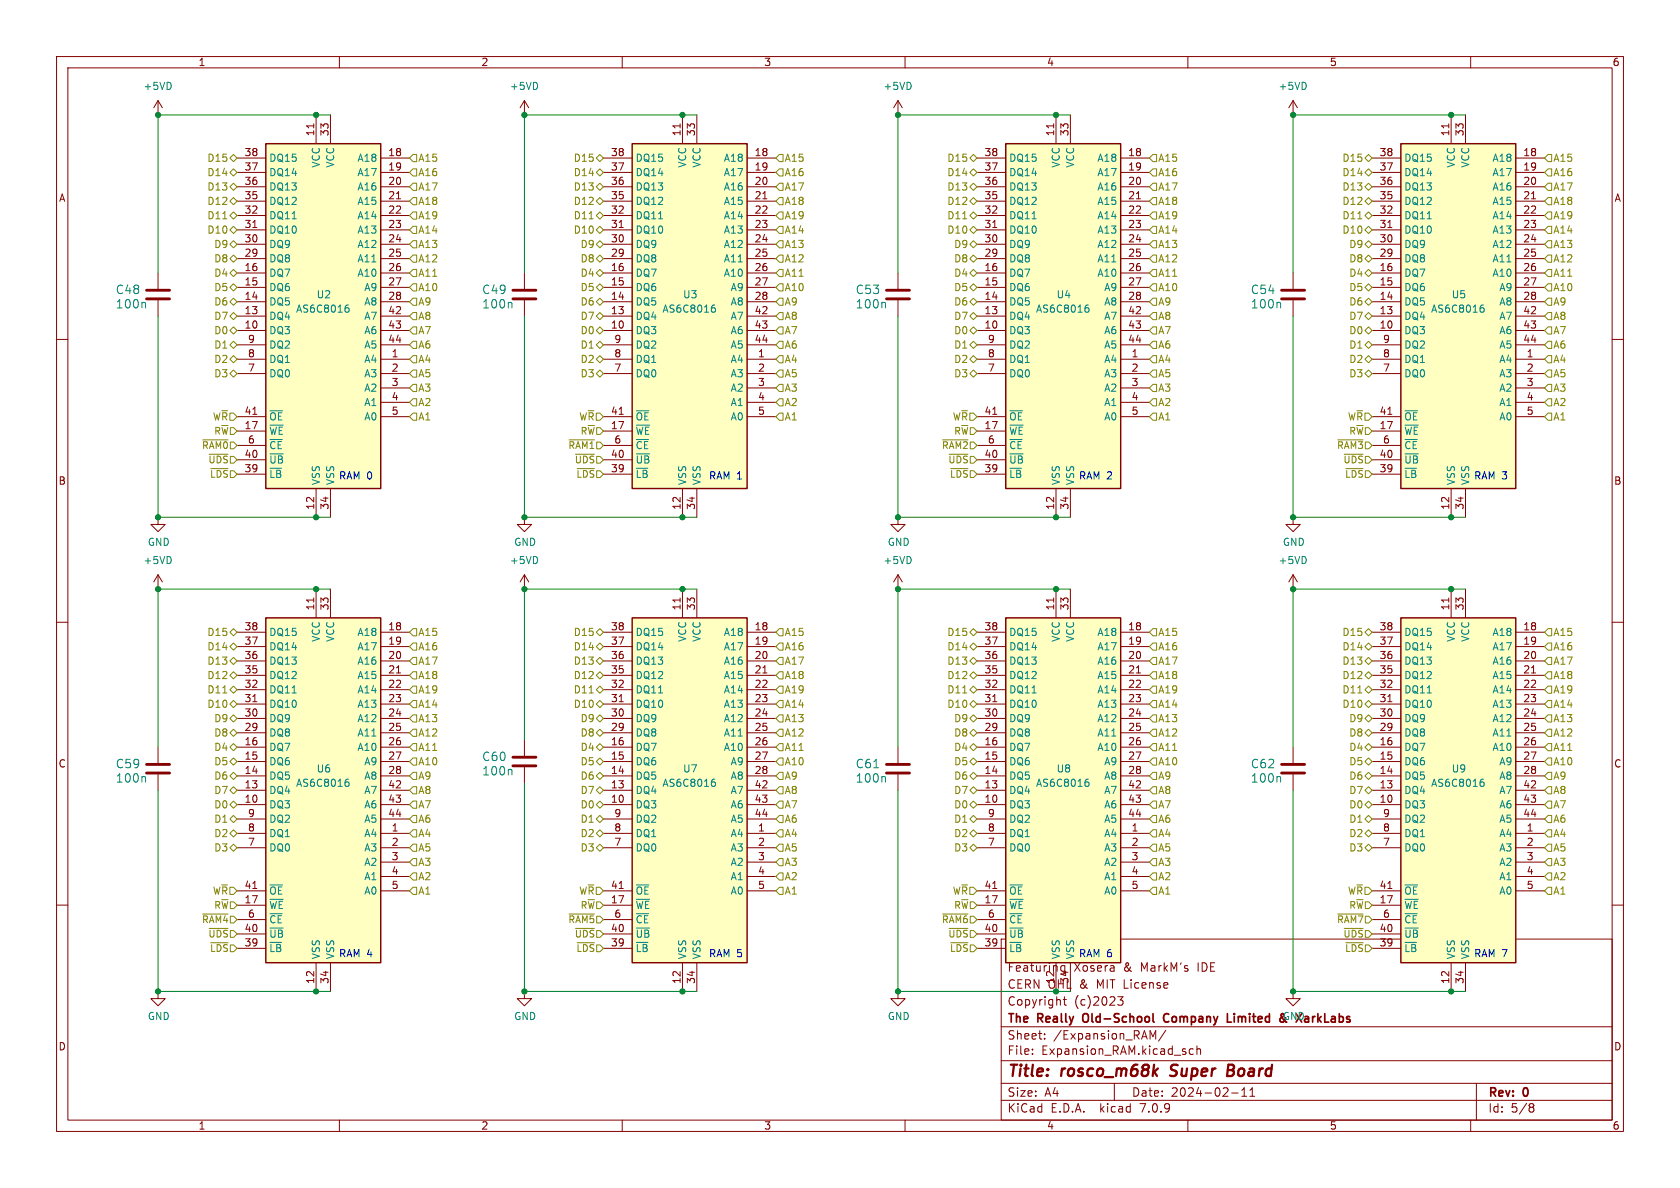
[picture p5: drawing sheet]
<svg xmlns="http://www.w3.org/2000/svg" width="297mm" height="210mm" viewBox="0 0 297 210" stroke-linecap="round" stroke-linejoin="round" font-family="sans-serif">
<defs><g id="words">
<g font-size="2.8" fill="#840000">
<text x="178" y="190.9">Title:</text>
<text x="187.7" y="190.9">rosco_m68k</text>
<text x="207.8" y="190.9">Super</text>
<text x="218.6" y="190.9">Board</text>
</g>
<g font-size="2.1" fill="#008484">
<text x="20.4" y="52.2">C48</text>
<text x="85.1" y="52.2">C49</text>
<text x="151.2" y="52.2">C53</text>
<text x="221" y="52.2">C54</text>
<text x="20.4" y="54.7">100n</text>
<text x="85.1" y="54.7">100n</text>
<text x="151.2" y="54.7">100n</text>
<text x="221" y="54.7">100n</text>
<text x="20.4" y="136">C59</text>
<text x="85.1" y="134.7">C60</text>
<text x="85.1" y="137.3">100n</text>
<text x="151.2" y="136">C61</text>
<text x="221" y="136">C62</text>
<text x="20.4" y="138.6">100n</text>
<text x="151.2" y="138.6">100n</text>
<text x="221" y="138.6">100n</text>
<text x="228.7" y="181.2">&amp;</text>
</g>
<g font-size="2.1" fill="#840000">
<text x="178" y="172">Featuring</text>
<text x="189.8" y="172">Xosera</text>
<text x="198.7" y="172">&amp;</text>
<text x="201.8" y="172">MarkM's</text>
<text x="212" y="172">IDE</text>
<text x="178" y="178">Copyright</text>
<text x="189.9" y="178">(c)2023</text>
<text x="190.9" y="175">&amp;</text>
<text x="194" y="175">MIT License</text>
<text x="178" y="184">Sheet:</text>
<text x="178" y="181.2">The</text>
<text x="183.5" y="181.2">Really</text>
<text x="186.2" y="184">/Expansion_RAM/</text>
<text x="192.1" y="181.2">Old-School</text>
<text x="207" y="181.2">Company</text>
<text x="218.8" y="181.2">Limited</text>
<text x="232.3" y="181.2">XarkLabs</text>
<text x="178" y="186.7">File:</text>
<text x="184.1" y="186.7">Expansion_RAM.kicad_sch</text>
<text x="178" y="196.9">KiCad</text>
<text x="178" y="194.1">Size:</text>
<text x="184.7" y="194.1">A4</text>
<text x="185.7" y="196.9">E.D.A.</text>
<text x="194.6" y="196.9">kicad</text>
<text x="200" y="194.1">Date:</text>
<text x="201.8" y="196.9">7.0.9</text>
<text x="207" y="194.1">2024-02-11</text>
<text x="263" y="194.3">Rev:</text>
<text x="263" y="196.9">Id:</text>
<text x="267.1" y="196.9">5/8</text>
<text x="269.4" y="194.3">0</text>
</g>
<text font-size="2.1" fill="#008400" x="178" y="175">CERN OHL</text>
<g font-size="1.8" fill="#840000">
<text x="35" y="11.9">1</text>
<text x="85" y="11.9">2</text>
<text x="135" y="11.9">3</text>
<text x="185" y="11.9">4</text>
<text x="235" y="11.9">5</text>
<text x="285" y="11.9">6</text>
<text x="43.1" y="27.7">38</text>
<text x="55.6" y="24.2" transform="rotate(-90 55.6 24.2)">11</text>
<text x="58.2" y="24.2" transform="rotate(-90 58.2 24.2)">33</text>
<text x="68.5" y="27.7">18</text>
<text x="107.9" y="27.7">38</text>
<text x="120.4" y="24.2" transform="rotate(-90 120.4 24.2)">11</text>
<text x="122.9" y="24.2" transform="rotate(-90 122.9 24.2)">33</text>
<text x="133.3" y="27.7">18</text>
<text x="173.9" y="27.7">38</text>
<text x="186.4" y="24.2" transform="rotate(-90 186.4 24.2)">11</text>
<text x="189" y="24.2" transform="rotate(-90 189 24.2)">33</text>
<text x="199.3" y="27.7">18</text>
<text x="243.8" y="27.7">38</text>
<text x="256.3" y="24.2" transform="rotate(-90 256.3 24.2)">11</text>
<text x="258.8" y="24.2" transform="rotate(-90 258.8 24.2)">33</text>
<text x="269.2" y="27.7">18</text>
<text x="10.3" y="35.9">A</text>
<text x="43.1" y="35.3">35</text>
<text x="43.1" y="32.8">36</text>
<text x="43.1" y="30.2">37</text>
<text x="68.5" y="30.2">19</text>
<text x="68.5" y="32.8">20</text>
<text x="68.5" y="35.3">21</text>
<text x="107.9" y="35.3">35</text>
<text x="107.9" y="32.8">36</text>
<text x="107.9" y="30.2">37</text>
<text x="133.3" y="30.2">19</text>
<text x="133.3" y="32.8">20</text>
<text x="133.3" y="35.3">21</text>
<text x="173.9" y="35.3">35</text>
<text x="173.9" y="32.8">36</text>
<text x="173.9" y="30.2">37</text>
<text x="199.3" y="30.2">19</text>
<text x="199.3" y="32.8">20</text>
<text x="199.3" y="35.3">21</text>
<text x="243.8" y="35.3">35</text>
<text x="243.8" y="32.8">36</text>
<text x="243.8" y="30.2">37</text>
<text x="269.2" y="30.2">19</text>
<text x="269.2" y="32.8">20</text>
<text x="269.2" y="35.3">21</text>
<text x="285.3" y="35.9">A</text>
<text x="43.1" y="40.4">31</text>
<text x="43.1" y="37.8">32</text>
<text x="68.5" y="37.8">22</text>
<text x="68.5" y="40.4">23</text>
<text x="107.9" y="40.4">31</text>
<text x="107.9" y="37.8">32</text>
<text x="133.3" y="37.8">22</text>
<text x="133.3" y="40.4">23</text>
<text x="173.9" y="40.4">31</text>
<text x="173.9" y="37.8">32</text>
<text x="199.3" y="37.8">22</text>
<text x="199.3" y="40.4">23</text>
<text x="243.8" y="40.4">31</text>
<text x="243.8" y="37.8">32</text>
<text x="269.2" y="37.8">22</text>
<text x="269.2" y="40.4">23</text>
<text x="43.1" y="45.5">29</text>
<text x="43.1" y="42.9">30</text>
<text x="68.5" y="42.9">24</text>
<text x="68.5" y="45.5">25</text>
<text x="107.9" y="45.5">29</text>
<text x="107.9" y="42.9">30</text>
<text x="133.3" y="42.9">24</text>
<text x="133.3" y="45.5">25</text>
<text x="173.9" y="45.5">29</text>
<text x="173.9" y="42.9">30</text>
<text x="199.3" y="42.9">24</text>
<text x="199.3" y="45.5">25</text>
<text x="243.8" y="45.5">29</text>
<text x="243.8" y="42.9">30</text>
<text x="269.2" y="42.9">24</text>
<text x="269.2" y="45.5">25</text>
<text x="43.1" y="53.1">14</text>
<text x="43.1" y="50.5">15</text>
<text x="43.1" y="48">16</text>
<text x="68.5" y="48">26</text>
<text x="68.5" y="50.5">27</text>
<text x="68.5" y="53.1">28</text>
<text x="107.9" y="53.1">14</text>
<text x="107.9" y="50.5">15</text>
<text x="107.9" y="48">16</text>
<text x="133.3" y="48">26</text>
<text x="133.3" y="50.5">27</text>
<text x="133.3" y="53.1">28</text>
<text x="173.9" y="53.1">14</text>
<text x="173.9" y="50.5">15</text>
<text x="173.9" y="48">16</text>
<text x="199.3" y="48">26</text>
<text x="199.3" y="50.5">27</text>
<text x="199.3" y="53.1">28</text>
<text x="243.8" y="53.1">14</text>
<text x="243.8" y="50.5">15</text>
<text x="243.8" y="48">16</text>
<text x="269.2" y="48">26</text>
<text x="269.2" y="50.5">27</text>
<text x="269.2" y="53.1">28</text>
<text x="43.1" y="58.2">10</text>
<text x="43.1" y="55.6">13</text>
<text x="68.5" y="55.6">42</text>
<text x="68.5" y="58.2">43</text>
<text x="107.9" y="58.2">10</text>
<text x="107.9" y="55.6">13</text>
<text x="133.3" y="55.6">42</text>
<text x="133.3" y="58.2">43</text>
<text x="173.9" y="58.2">10</text>
<text x="173.9" y="55.6">13</text>
<text x="199.3" y="55.6">42</text>
<text x="199.3" y="58.2">43</text>
<text x="243.8" y="58.2">10</text>
<text x="243.8" y="55.6">13</text>
<text x="269.2" y="55.6">42</text>
<text x="269.2" y="58.2">43</text>
<text x="43.7" y="65.8">7</text>
<text x="43.7" y="63.2">8</text>
<text x="43.7" y="60.7">9</text>
<text x="68.5" y="60.7">44</text>
<text x="69.1" y="63.2">1</text>
<text x="69.1" y="65.8">2</text>
<text x="108.5" y="65.8">7</text>
<text x="108.5" y="63.2">8</text>
<text x="108.5" y="60.7">9</text>
<text x="133.3" y="60.7">44</text>
<text x="133.9" y="63.2">1</text>
<text x="133.9" y="65.8">2</text>
<text x="174.6" y="65.8">7</text>
<text x="174.6" y="63.2">8</text>
<text x="174.6" y="60.7">9</text>
<text x="199.3" y="60.7">44</text>
<text x="200" y="63.2">1</text>
<text x="200" y="65.8">2</text>
<text x="244.4" y="65.8">7</text>
<text x="244.4" y="63.2">8</text>
<text x="244.4" y="60.7">9</text>
<text x="269.2" y="60.7">44</text>
<text x="269.8" y="63.2">1</text>
<text x="269.8" y="65.8">2</text>
<text x="69.1" y="68.3">3</text>
<text x="69.1" y="70.9">4</text>
<text x="133.9" y="68.3">3</text>
<text x="133.9" y="70.9">4</text>
<text x="200" y="68.3">3</text>
<text x="200" y="70.9">4</text>
<text x="269.8" y="68.3">3</text>
<text x="269.8" y="70.9">4</text>
<text x="43.1" y="75.9">17</text>
<text x="43.1" y="73.4">41</text>
<text x="69.1" y="73.4">5</text>
<text x="107.9" y="75.9">17</text>
<text x="107.9" y="73.4">41</text>
<text x="133.9" y="73.4">5</text>
<text x="173.9" y="75.9">17</text>
<text x="173.9" y="73.4">41</text>
<text x="200" y="73.4">5</text>
<text x="243.8" y="75.9">17</text>
<text x="243.8" y="73.4">41</text>
<text x="269.8" y="73.4">5</text>
<text x="43.1" y="83.6">39</text>
<text x="43.1" y="81">40</text>
<text x="43.7" y="78.5">6</text>
<text x="107.9" y="83.6">39</text>
<text x="107.9" y="81">40</text>
<text x="108.5" y="78.5">6</text>
<text x="173.9" y="83.6">39</text>
<text x="173.9" y="81">40</text>
<text x="174.6" y="78.5">6</text>
<text x="243.8" y="83.6">39</text>
<text x="243.8" y="81">40</text>
<text x="244.4" y="78.5">6</text>
<text x="10.3" y="85.9">B</text>
<text x="285.3" y="85.9">B</text>
<text x="55.6" y="90.2" transform="rotate(-90 55.6 90.2)">12</text>
<text x="58.2" y="90.2" transform="rotate(-90 58.2 90.2)">34</text>
<text x="120.4" y="90.2" transform="rotate(-90 120.4 90.2)">12</text>
<text x="122.9" y="90.2" transform="rotate(-90 122.9 90.2)">34</text>
<text x="186.4" y="90.2" transform="rotate(-90 186.4 90.2)">12</text>
<text x="189" y="90.2" transform="rotate(-90 189 90.2)">34</text>
<text x="256.3" y="90.2" transform="rotate(-90 256.3 90.2)">12</text>
<text x="258.8" y="90.2" transform="rotate(-90 258.8 90.2)">34</text>
<text x="55.6" y="108" transform="rotate(-90 55.6 108)">11</text>
<text x="58.2" y="108" transform="rotate(-90 58.2 108)">33</text>
<text x="120.4" y="108" transform="rotate(-90 120.4 108)">11</text>
<text x="122.9" y="108" transform="rotate(-90 122.9 108)">33</text>
<text x="186.4" y="108" transform="rotate(-90 186.4 108)">11</text>
<text x="189" y="108" transform="rotate(-90 189 108)">33</text>
<text x="256.3" y="108" transform="rotate(-90 256.3 108)">11</text>
<text x="258.8" y="108" transform="rotate(-90 258.8 108)">33</text>
<text x="43.1" y="111.5">38</text>
<text x="68.5" y="111.5">18</text>
<text x="107.9" y="111.5">38</text>
<text x="133.3" y="111.5">18</text>
<text x="173.9" y="111.5">38</text>
<text x="199.3" y="111.5">18</text>
<text x="243.8" y="111.5">38</text>
<text x="269.2" y="111.5">18</text>
<text x="43.1" y="119.1">35</text>
<text x="43.1" y="116.6">36</text>
<text x="43.1" y="114">37</text>
<text x="68.5" y="114">19</text>
<text x="68.5" y="116.6">20</text>
<text x="68.5" y="119.1">21</text>
<text x="107.9" y="119.1">35</text>
<text x="107.9" y="116.6">36</text>
<text x="107.9" y="114">37</text>
<text x="133.3" y="114">19</text>
<text x="133.3" y="116.6">20</text>
<text x="133.3" y="119.1">21</text>
<text x="173.9" y="119.1">35</text>
<text x="173.9" y="116.6">36</text>
<text x="173.9" y="114">37</text>
<text x="199.3" y="114">19</text>
<text x="199.3" y="116.6">20</text>
<text x="199.3" y="119.1">21</text>
<text x="243.8" y="119.1">35</text>
<text x="243.8" y="116.6">36</text>
<text x="243.8" y="114">37</text>
<text x="269.2" y="114">19</text>
<text x="269.2" y="116.6">20</text>
<text x="269.2" y="119.1">21</text>
<text x="43.1" y="124.2">31</text>
<text x="43.1" y="121.7">32</text>
<text x="68.5" y="121.7">22</text>
<text x="68.5" y="124.2">23</text>
<text x="107.9" y="124.2">31</text>
<text x="107.9" y="121.7">32</text>
<text x="133.3" y="121.7">22</text>
<text x="133.3" y="124.2">23</text>
<text x="173.9" y="124.2">31</text>
<text x="173.9" y="121.7">32</text>
<text x="199.3" y="121.7">22</text>
<text x="199.3" y="124.2">23</text>
<text x="243.8" y="124.2">31</text>
<text x="243.8" y="121.7">32</text>
<text x="269.2" y="121.7">22</text>
<text x="269.2" y="124.2">23</text>
<text x="43.1" y="131.8">16</text>
<text x="43.1" y="129.3">29</text>
<text x="43.1" y="126.7">30</text>
<text x="68.5" y="126.7">24</text>
<text x="68.5" y="129.3">25</text>
<text x="68.5" y="131.8">26</text>
<text x="107.9" y="131.8">16</text>
<text x="107.9" y="129.3">29</text>
<text x="107.9" y="126.7">30</text>
<text x="133.3" y="126.7">24</text>
<text x="133.3" y="129.3">25</text>
<text x="133.3" y="131.8">26</text>
<text x="173.9" y="131.8">16</text>
<text x="173.9" y="129.3">29</text>
<text x="173.9" y="126.7">30</text>
<text x="199.3" y="126.7">24</text>
<text x="199.3" y="129.3">25</text>
<text x="199.3" y="131.8">26</text>
<text x="243.8" y="131.8">16</text>
<text x="243.8" y="129.3">29</text>
<text x="243.8" y="126.7">30</text>
<text x="269.2" y="126.7">24</text>
<text x="269.2" y="129.3">25</text>
<text x="269.2" y="131.8">26</text>
<text x="10.3" y="135.9">C</text>
<text x="43.1" y="136.9">14</text>
<text x="43.1" y="134.4">15</text>
<text x="68.5" y="134.4">27</text>
<text x="68.5" y="136.9">28</text>
<text x="107.9" y="136.9">14</text>
<text x="107.9" y="134.4">15</text>
<text x="133.3" y="134.4">27</text>
<text x="133.3" y="136.9">28</text>
<text x="173.9" y="136.9">14</text>
<text x="173.9" y="134.4">15</text>
<text x="199.3" y="134.4">27</text>
<text x="199.3" y="136.9">28</text>
<text x="243.8" y="136.9">14</text>
<text x="243.8" y="134.4">15</text>
<text x="269.2" y="134.4">27</text>
<text x="269.2" y="136.9">28</text>
<text x="285.3" y="135.9">C</text>
<text x="43.1" y="142">10</text>
<text x="43.1" y="139.4">13</text>
<text x="68.5" y="139.4">42</text>
<text x="68.5" y="142">43</text>
<text x="107.9" y="142">10</text>
<text x="107.9" y="139.4">13</text>
<text x="133.3" y="139.4">42</text>
<text x="133.3" y="142">43</text>
<text x="173.9" y="142">10</text>
<text x="173.9" y="139.4">13</text>
<text x="199.3" y="139.4">42</text>
<text x="199.3" y="142">43</text>
<text x="243.8" y="142">10</text>
<text x="243.8" y="139.4">13</text>
<text x="269.2" y="139.4">42</text>
<text x="269.2" y="142">43</text>
<text x="43.7" y="149.6">7</text>
<text x="43.7" y="147.1">8</text>
<text x="43.7" y="144.5">9</text>
<text x="68.5" y="144.5">44</text>
<text x="69.1" y="147.1">1</text>
<text x="69.1" y="149.6">2</text>
<text x="108.5" y="149.6">7</text>
<text x="108.5" y="147.1">8</text>
<text x="108.5" y="144.5">9</text>
<text x="133.3" y="144.5">44</text>
<text x="133.9" y="147.1">1</text>
<text x="133.9" y="149.6">2</text>
<text x="174.6" y="149.6">7</text>
<text x="174.6" y="147.1">8</text>
<text x="174.6" y="144.5">9</text>
<text x="199.3" y="144.5">44</text>
<text x="200" y="147.1">1</text>
<text x="200" y="149.6">2</text>
<text x="244.4" y="149.6">7</text>
<text x="244.4" y="147.1">8</text>
<text x="244.4" y="144.5">9</text>
<text x="269.2" y="144.5">44</text>
<text x="269.8" y="147.1">1</text>
<text x="269.8" y="149.6">2</text>
<text x="69.1" y="152.1">3</text>
<text x="69.1" y="154.7">4</text>
<text x="133.9" y="152.1">3</text>
<text x="133.9" y="154.7">4</text>
<text x="200" y="152.1">3</text>
<text x="200" y="154.7">4</text>
<text x="269.8" y="152.1">3</text>
<text x="269.8" y="154.7">4</text>
<text x="43.1" y="159.8">17</text>
<text x="43.1" y="157.2">41</text>
<text x="69.1" y="157.2">5</text>
<text x="107.9" y="159.8">17</text>
<text x="107.9" y="157.2">41</text>
<text x="133.9" y="157.2">5</text>
<text x="173.9" y="159.8">17</text>
<text x="173.9" y="157.2">41</text>
<text x="200" y="157.2">5</text>
<text x="243.8" y="159.8">17</text>
<text x="243.8" y="157.2">41</text>
<text x="269.8" y="157.2">5</text>
<text x="43.1" y="167.4">39</text>
<text x="43.1" y="164.8">40</text>
<text x="43.7" y="162.3">6</text>
<text x="107.9" y="167.4">39</text>
<text x="107.9" y="164.8">40</text>
<text x="108.5" y="162.3">6</text>
<text x="173.9" y="167.4">39</text>
<text x="173.9" y="164.8">40</text>
<text x="174.6" y="162.3">6</text>
<text x="243.8" y="167.4">39</text>
<text x="243.8" y="164.8">40</text>
<text x="244.4" y="162.3">6</text>
<text x="55.6" y="174" transform="rotate(-90 55.6 174)">12</text>
<text x="58.2" y="174" transform="rotate(-90 58.2 174)">34</text>
<text x="120.4" y="174" transform="rotate(-90 120.4 174)">12</text>
<text x="122.9" y="174" transform="rotate(-90 122.9 174)">34</text>
<text x="186.4" y="174" transform="rotate(-90 186.4 174)">12</text>
<text x="189" y="174" transform="rotate(-90 189 174)">34</text>
<text x="256.3" y="174" transform="rotate(-90 256.3 174)">12</text>
<text x="258.8" y="174" transform="rotate(-90 258.8 174)">34</text>
<text x="10.3" y="185.9">D</text>
<text x="285.3" y="185.9">D</text>
<text x="35" y="199.9">1</text>
<text x="85" y="199.9">2</text>
<text x="135" y="199.9">3</text>
<text x="185" y="199.9">4</text>
<text x="235" y="199.9">5</text>
<text x="285" y="199.9">6</text>
</g>
<g font-size="1.8" fill="#008484">
<text x="25.3" y="16.1">+5VD</text>
<text x="90" y="16.1">+5VD</text>
<text x="156.1" y="16.1">+5VD</text>
<text x="225.9" y="16.1">+5VD</text>
<text x="47.5" y="28.8">DQ15</text>
<text x="56.7" y="29.7" transform="rotate(-90 56.7 29.7)">VCC</text>
<text x="59.3" y="29.7" transform="rotate(-90 59.3 29.7)">VCC</text>
<text x="63.1" y="28.8">A18</text>
<text x="112.3" y="28.8">DQ15</text>
<text x="121.5" y="29.7" transform="rotate(-90 121.5 29.7)">VCC</text>
<text x="124.1" y="29.7" transform="rotate(-90 124.1 29.7)">VCC</text>
<text x="127.9" y="28.8">A18</text>
<text x="178.3" y="28.8">DQ15</text>
<text x="187.6" y="29.7" transform="rotate(-90 187.6 29.7)">VCC</text>
<text x="190.1" y="29.7" transform="rotate(-90 190.1 29.7)">VCC</text>
<text x="193.9" y="28.8">A18</text>
<text x="248.2" y="28.8">DQ15</text>
<text x="257.4" y="29.7" transform="rotate(-90 257.4 29.7)">VCC</text>
<text x="259.9" y="29.7" transform="rotate(-90 259.9 29.7)">VCC</text>
<text x="263.8" y="28.8">A18</text>
<text x="47.5" y="33.9">DQ13</text>
<text x="47.5" y="31.3">DQ14</text>
<text x="63.1" y="31.3">A17</text>
<text x="63.1" y="33.9">A16</text>
<text x="112.3" y="33.9">DQ13</text>
<text x="112.3" y="31.3">DQ14</text>
<text x="127.9" y="31.3">A17</text>
<text x="127.9" y="33.9">A16</text>
<text x="178.3" y="33.9">DQ13</text>
<text x="178.3" y="31.3">DQ14</text>
<text x="193.9" y="31.3">A17</text>
<text x="193.9" y="33.9">A16</text>
<text x="248.2" y="33.9">DQ13</text>
<text x="248.2" y="31.3">DQ14</text>
<text x="263.8" y="31.3">A17</text>
<text x="263.8" y="33.9">A16</text>
<text x="47.5" y="41.5">DQ10</text>
<text x="47.5" y="39">DQ11</text>
<text x="47.5" y="36.4">DQ12</text>
<text x="63.1" y="36.4">A15</text>
<text x="63.1" y="39">A14</text>
<text x="63.1" y="41.5">A13</text>
<text x="112.3" y="41.5">DQ10</text>
<text x="112.3" y="39">DQ11</text>
<text x="112.3" y="36.4">DQ12</text>
<text x="127.9" y="36.4">A15</text>
<text x="127.9" y="39">A14</text>
<text x="127.9" y="41.5">A13</text>
<text x="178.3" y="41.5">DQ10</text>
<text x="178.3" y="39">DQ11</text>
<text x="178.3" y="36.4">DQ12</text>
<text x="193.9" y="36.4">A15</text>
<text x="193.9" y="39">A14</text>
<text x="193.9" y="41.5">A13</text>
<text x="248.2" y="41.5">DQ10</text>
<text x="248.2" y="39">DQ11</text>
<text x="248.2" y="36.4">DQ12</text>
<text x="263.8" y="36.4">A15</text>
<text x="263.8" y="39">A14</text>
<text x="263.8" y="41.5">A13</text>
<text x="47.5" y="46.6">DQ8</text>
<text x="47.5" y="44">DQ9</text>
<text x="63.1" y="44">A12</text>
<text x="63.1" y="46.6">A11</text>
<text x="112.3" y="46.6">DQ8</text>
<text x="112.3" y="44">DQ9</text>
<text x="127.9" y="44">A12</text>
<text x="127.9" y="46.6">A11</text>
<text x="178.3" y="46.6">DQ8</text>
<text x="178.3" y="44">DQ9</text>
<text x="193.9" y="44">A12</text>
<text x="193.9" y="46.6">A11</text>
<text x="248.2" y="46.6">DQ8</text>
<text x="248.2" y="44">DQ9</text>
<text x="263.8" y="44">A12</text>
<text x="263.8" y="46.6">A11</text>
<text x="47.5" y="51.7">DQ6</text>
<text x="47.5" y="49.1">DQ7</text>
<text x="55.9" y="52.9">U2</text>
<text x="63.1" y="49.1">A10</text>
<text x="64.3" y="51.7">A9</text>
<text x="112.3" y="51.7">DQ6</text>
<text x="112.3" y="49.1">DQ7</text>
<text x="120.7" y="52.9">U3</text>
<text x="127.9" y="49.1">A10</text>
<text x="129.1" y="51.7">A9</text>
<text x="178.3" y="51.7">DQ6</text>
<text x="178.3" y="49.1">DQ7</text>
<text x="186.7" y="52.9">U4</text>
<text x="193.9" y="49.1">A10</text>
<text x="195.1" y="51.7">A9</text>
<text x="248.2" y="51.7">DQ6</text>
<text x="248.2" y="49.1">DQ7</text>
<text x="256.6" y="52.9">U5</text>
<text x="263.8" y="49.1">A10</text>
<text x="265" y="51.7">A9</text>
<text x="47.5" y="59.3">DQ3</text>
<text x="47.5" y="56.7">DQ4</text>
<text x="47.5" y="54.2">DQ5</text>
<text x="52.2" y="55.5">AS6C8016</text>
<text x="64.3" y="54.2">A8</text>
<text x="64.3" y="56.7">A7</text>
<text x="64.3" y="59.3">A6</text>
<text x="112.3" y="59.3">DQ3</text>
<text x="112.3" y="56.7">DQ4</text>
<text x="112.3" y="54.2">DQ5</text>
<text x="117" y="55.5">AS6C8016</text>
<text x="129.1" y="54.2">A8</text>
<text x="129.1" y="56.7">A7</text>
<text x="129.1" y="59.3">A6</text>
<text x="178.3" y="59.3">DQ3</text>
<text x="178.3" y="56.7">DQ4</text>
<text x="178.3" y="54.2">DQ5</text>
<text x="183.1" y="55.5">AS6C8016</text>
<text x="195.1" y="54.2">A8</text>
<text x="195.1" y="56.7">A7</text>
<text x="195.1" y="59.3">A6</text>
<text x="248.2" y="59.3">DQ3</text>
<text x="248.2" y="56.7">DQ4</text>
<text x="248.2" y="54.2">DQ5</text>
<text x="252.9" y="55.5">AS6C8016</text>
<text x="265" y="54.2">A8</text>
<text x="265" y="56.7">A7</text>
<text x="265" y="59.3">A6</text>
<text x="47.5" y="64.4">DQ1</text>
<text x="47.5" y="61.8">DQ2</text>
<text x="64.3" y="64.4">A4</text>
<text x="64.3" y="61.8">A5</text>
<text x="112.3" y="64.4">DQ1</text>
<text x="112.3" y="61.8">DQ2</text>
<text x="129.1" y="64.4">A4</text>
<text x="129.1" y="61.8">A5</text>
<text x="178.3" y="64.4">DQ1</text>
<text x="178.3" y="61.8">DQ2</text>
<text x="195.1" y="64.4">A4</text>
<text x="195.1" y="61.8">A5</text>
<text x="248.2" y="64.4">DQ1</text>
<text x="248.2" y="61.8">DQ2</text>
<text x="265" y="64.4">A4</text>
<text x="265" y="61.8">A5</text>
<text x="47.5" y="66.9">DQ0</text>
<text x="64.3" y="66.9">A3</text>
<text x="64.3" y="69.4">A2</text>
<text x="64.3" y="72">A1</text>
<text x="112.3" y="66.9">DQ0</text>
<text x="129.1" y="66.9">A3</text>
<text x="129.1" y="69.4">A2</text>
<text x="129.1" y="72">A1</text>
<text x="178.3" y="66.9">DQ0</text>
<text x="195.1" y="66.9">A3</text>
<text x="195.1" y="69.4">A2</text>
<text x="195.1" y="72">A1</text>
<text x="248.2" y="66.9">DQ0</text>
<text x="265" y="66.9">A3</text>
<text x="265" y="69.4">A2</text>
<text x="265" y="72">A1</text>
<text x="47.5" y="77.1">~{WE}</text>
<text x="47.5" y="74.5">~{OE}</text>
<text x="64.3" y="74.5">A0</text>
<text x="112.3" y="77.1">~{WE}</text>
<text x="112.3" y="74.5">~{OE}</text>
<text x="129.1" y="74.5">A0</text>
<text x="178.3" y="77.1">~{WE}</text>
<text x="178.3" y="74.5">~{OE}</text>
<text x="195.1" y="74.5">A0</text>
<text x="248.2" y="77.1">~{WE}</text>
<text x="248.2" y="74.5">~{OE}</text>
<text x="265" y="74.5">A0</text>
<text x="47.5" y="82.1">~{UB}</text>
<text x="47.5" y="79.6">~{CE}</text>
<text x="112.3" y="82.1">~{UB}</text>
<text x="112.3" y="79.6">~{CE}</text>
<text x="178.3" y="82.1">~{UB}</text>
<text x="178.3" y="79.6">~{CE}</text>
<text x="248.2" y="82.1">~{UB}</text>
<text x="248.2" y="79.6">~{CE}</text>
<text x="47.5" y="84.7">~{LB}</text>
<text x="56.7" y="85.9" transform="rotate(-90 56.7 85.9)">VSS</text>
<text x="59.3" y="85.9" transform="rotate(-90 59.3 85.9)">VSS</text>
<text x="112.3" y="84.7">~{LB}</text>
<text x="121.5" y="85.9" transform="rotate(-90 121.5 85.9)">VSS</text>
<text x="124.1" y="85.9" transform="rotate(-90 124.1 85.9)">VSS</text>
<text x="178.3" y="84.7">~{LB}</text>
<text x="187.6" y="85.9" transform="rotate(-90 187.6 85.9)">VSS</text>
<text x="190.1" y="85.9" transform="rotate(-90 190.1 85.9)">VSS</text>
<text x="248.2" y="84.7">~{LB}</text>
<text x="257.4" y="85.9" transform="rotate(-90 257.4 85.9)">VSS</text>
<text x="259.9" y="85.9" transform="rotate(-90 259.9 85.9)">VSS</text>
<text x="25.3" y="99.9">+5VD</text>
<text x="26" y="96.7">GND</text>
<text x="90" y="99.9">+5VD</text>
<text x="90.8" y="96.7">GND</text>
<text x="156.1" y="99.9">+5VD</text>
<text x="156.8" y="96.7">GND</text>
<text x="225.9" y="99.9">+5VD</text>
<text x="226.7" y="96.7">GND</text>
<text x="47.5" y="112.6">DQ15</text>
<text x="56.7" y="113.6" transform="rotate(-90 56.7 113.6)">VCC</text>
<text x="59.3" y="113.6" transform="rotate(-90 59.3 113.6)">VCC</text>
<text x="63.1" y="112.6">A18</text>
<text x="112.3" y="112.6">DQ15</text>
<text x="121.5" y="113.6" transform="rotate(-90 121.5 113.6)">VCC</text>
<text x="124.1" y="113.6" transform="rotate(-90 124.1 113.6)">VCC</text>
<text x="127.9" y="112.6">A18</text>
<text x="178.3" y="112.6">DQ15</text>
<text x="187.6" y="113.6" transform="rotate(-90 187.6 113.6)">VCC</text>
<text x="190.1" y="113.6" transform="rotate(-90 190.1 113.6)">VCC</text>
<text x="193.9" y="112.6">A18</text>
<text x="248.2" y="112.6">DQ15</text>
<text x="257.4" y="113.6" transform="rotate(-90 257.4 113.6)">VCC</text>
<text x="259.9" y="113.6" transform="rotate(-90 259.9 113.6)">VCC</text>
<text x="263.8" y="112.6">A18</text>
<text x="47.5" y="117.7">DQ13</text>
<text x="47.5" y="115.2">DQ14</text>
<text x="63.1" y="115.2">A17</text>
<text x="63.1" y="117.7">A16</text>
<text x="112.3" y="117.7">DQ13</text>
<text x="112.3" y="115.2">DQ14</text>
<text x="127.9" y="115.2">A17</text>
<text x="127.9" y="117.7">A16</text>
<text x="178.3" y="117.7">DQ13</text>
<text x="178.3" y="115.2">DQ14</text>
<text x="193.9" y="115.2">A17</text>
<text x="193.9" y="117.7">A16</text>
<text x="248.2" y="117.7">DQ13</text>
<text x="248.2" y="115.2">DQ14</text>
<text x="263.8" y="115.2">A17</text>
<text x="263.8" y="117.7">A16</text>
<text x="47.5" y="125.3">DQ10</text>
<text x="47.5" y="122.8">DQ11</text>
<text x="47.5" y="120.2">DQ12</text>
<text x="63.1" y="120.2">A15</text>
<text x="63.1" y="122.8">A14</text>
<text x="63.1" y="125.3">A13</text>
<text x="112.3" y="125.3">DQ10</text>
<text x="112.3" y="122.8">DQ11</text>
<text x="112.3" y="120.2">DQ12</text>
<text x="127.9" y="120.2">A15</text>
<text x="127.9" y="122.8">A14</text>
<text x="127.9" y="125.3">A13</text>
<text x="178.3" y="125.3">DQ10</text>
<text x="178.3" y="122.8">DQ11</text>
<text x="178.3" y="120.2">DQ12</text>
<text x="193.9" y="120.2">A15</text>
<text x="193.9" y="122.8">A14</text>
<text x="193.9" y="125.3">A13</text>
<text x="248.2" y="125.3">DQ10</text>
<text x="248.2" y="122.8">DQ11</text>
<text x="248.2" y="120.2">DQ12</text>
<text x="263.8" y="120.2">A15</text>
<text x="263.8" y="122.8">A14</text>
<text x="263.8" y="125.3">A13</text>
<text x="47.5" y="130.4">DQ8</text>
<text x="47.5" y="127.9">DQ9</text>
<text x="63.1" y="127.9">A12</text>
<text x="63.1" y="130.4">A11</text>
<text x="112.3" y="130.4">DQ8</text>
<text x="112.3" y="127.9">DQ9</text>
<text x="127.9" y="127.9">A12</text>
<text x="127.9" y="130.4">A11</text>
<text x="178.3" y="130.4">DQ8</text>
<text x="178.3" y="127.9">DQ9</text>
<text x="193.9" y="127.9">A12</text>
<text x="193.9" y="130.4">A11</text>
<text x="248.2" y="130.4">DQ8</text>
<text x="248.2" y="127.9">DQ9</text>
<text x="263.8" y="127.9">A12</text>
<text x="263.8" y="130.4">A11</text>
<text x="47.5" y="135.5">DQ6</text>
<text x="47.5" y="132.9">DQ7</text>
<text x="55.9" y="136.8">U6</text>
<text x="63.1" y="132.9">A10</text>
<text x="64.3" y="135.5">A9</text>
<text x="112.3" y="135.5">DQ6</text>
<text x="112.3" y="132.9">DQ7</text>
<text x="120.7" y="136.8">U7</text>
<text x="127.9" y="132.9">A10</text>
<text x="129.1" y="135.5">A9</text>
<text x="178.3" y="135.5">DQ6</text>
<text x="178.3" y="132.9">DQ7</text>
<text x="186.7" y="136.8">U8</text>
<text x="193.9" y="132.9">A10</text>
<text x="195.1" y="135.5">A9</text>
<text x="248.2" y="135.5">DQ6</text>
<text x="248.2" y="132.9">DQ7</text>
<text x="256.6" y="136.8">U9</text>
<text x="263.8" y="132.9">A10</text>
<text x="265" y="135.5">A9</text>
<text x="47.5" y="143.1">DQ3</text>
<text x="47.5" y="140.6">DQ4</text>
<text x="47.5" y="138">DQ5</text>
<text x="52.2" y="139.3">AS6C8016</text>
<text x="64.3" y="138">A8</text>
<text x="64.3" y="140.6">A7</text>
<text x="64.3" y="143.1">A6</text>
<text x="112.3" y="143.1">DQ3</text>
<text x="112.3" y="140.6">DQ4</text>
<text x="112.3" y="138">DQ5</text>
<text x="117" y="139.3">AS6C8016</text>
<text x="129.1" y="138">A8</text>
<text x="129.1" y="140.6">A7</text>
<text x="129.1" y="143.1">A6</text>
<text x="178.3" y="143.1">DQ3</text>
<text x="178.3" y="140.6">DQ4</text>
<text x="178.3" y="138">DQ5</text>
<text x="183.1" y="139.3">AS6C8016</text>
<text x="195.1" y="138">A8</text>
<text x="195.1" y="140.6">A7</text>
<text x="195.1" y="143.1">A6</text>
<text x="248.2" y="143.1">DQ3</text>
<text x="248.2" y="140.6">DQ4</text>
<text x="248.2" y="138">DQ5</text>
<text x="252.9" y="139.3">AS6C8016</text>
<text x="265" y="138">A8</text>
<text x="265" y="140.6">A7</text>
<text x="265" y="143.1">A6</text>
<text x="47.5" y="148.2">DQ1</text>
<text x="47.5" y="145.6">DQ2</text>
<text x="64.3" y="148.2">A4</text>
<text x="64.3" y="145.6">A5</text>
<text x="112.3" y="148.2">DQ1</text>
<text x="112.3" y="145.6">DQ2</text>
<text x="129.1" y="148.2">A4</text>
<text x="129.1" y="145.6">A5</text>
<text x="178.3" y="148.2">DQ1</text>
<text x="178.3" y="145.6">DQ2</text>
<text x="195.1" y="148.2">A4</text>
<text x="195.1" y="145.6">A5</text>
<text x="248.2" y="148.2">DQ1</text>
<text x="248.2" y="145.6">DQ2</text>
<text x="265" y="148.2">A4</text>
<text x="265" y="145.6">A5</text>
<text x="47.5" y="150.7">DQ0</text>
<text x="64.3" y="150.7">A3</text>
<text x="64.3" y="153.3">A2</text>
<text x="64.3" y="155.8">A1</text>
<text x="112.3" y="150.7">DQ0</text>
<text x="129.1" y="150.7">A3</text>
<text x="129.1" y="153.3">A2</text>
<text x="129.1" y="155.8">A1</text>
<text x="178.3" y="150.7">DQ0</text>
<text x="195.1" y="150.7">A3</text>
<text x="195.1" y="153.3">A2</text>
<text x="195.1" y="155.8">A1</text>
<text x="248.2" y="150.7">DQ0</text>
<text x="265" y="150.7">A3</text>
<text x="265" y="153.3">A2</text>
<text x="265" y="155.8">A1</text>
<text x="47.5" y="160.9">~{WE}</text>
<text x="47.5" y="158.3">~{OE}</text>
<text x="64.3" y="158.3">A0</text>
<text x="112.3" y="160.9">~{WE}</text>
<text x="112.3" y="158.3">~{OE}</text>
<text x="129.1" y="158.3">A0</text>
<text x="178.3" y="160.9">~{WE}</text>
<text x="178.3" y="158.3">~{OE}</text>
<text x="195.1" y="158.3">A0</text>
<text x="248.2" y="160.9">~{WE}</text>
<text x="248.2" y="158.3">~{OE}</text>
<text x="265" y="158.3">A0</text>
<text x="47.5" y="166">~{UB}</text>
<text x="47.5" y="163.4">~{CE}</text>
<text x="112.3" y="166">~{UB}</text>
<text x="112.3" y="163.4">~{CE}</text>
<text x="178.3" y="166">~{UB}</text>
<text x="178.3" y="163.4">~{CE}</text>
<text x="248.2" y="166">~{UB}</text>
<text x="248.2" y="163.4">~{CE}</text>
<text x="47.5" y="168.5">~{LB}</text>
<text x="56.7" y="169.7" transform="rotate(-90 56.7 169.7)">VSS</text>
<text x="59.3" y="169.7" transform="rotate(-90 59.3 169.7)">VSS</text>
<text x="112.3" y="168.5">~{LB}</text>
<text x="121.5" y="169.7" transform="rotate(-90 121.5 169.7)">VSS</text>
<text x="124.1" y="169.7" transform="rotate(-90 124.1 169.7)">VSS</text>
<text x="178.3" y="168.5">~{LB}</text>
<text x="187.6" y="169.7" transform="rotate(-90 187.6 169.7)">VSS</text>
<text x="190.1" y="169.7" transform="rotate(-90 190.1 169.7)">VSS</text>
<text x="248.2" y="168.5">~{LB}</text>
<text x="257.4" y="169.7" transform="rotate(-90 257.4 169.7)">VSS</text>
<text x="259.9" y="169.7" transform="rotate(-90 259.9 169.7)">VSS</text>
<text x="26" y="180.5">GND</text>
<text x="90.8" y="180.5">GND</text>
<text x="156.8" y="180.5">GND</text>
<text x="226.7" y="180.5">GND</text>
</g>
<g font-size="1.8" fill="#848400">
<text x="36.6" y="28.8">D15</text>
<text x="73.9" y="28.8">A15</text>
<text x="101.3" y="28.8">D15</text>
<text x="138.6" y="28.8">A15</text>
<text x="167.4" y="28.8">D15</text>
<text x="204.7" y="28.8">A15</text>
<text x="237.2" y="28.8">D15</text>
<text x="274.5" y="28.8">A15</text>
<text x="36.6" y="33.9">D13</text>
<text x="36.6" y="31.3">D14</text>
<text x="73.9" y="31.3">A16</text>
<text x="73.9" y="33.9">A17</text>
<text x="101.3" y="31.3">D14</text>
<text x="101.3" y="33.9">D13</text>
<text x="138.6" y="31.3">A16</text>
<text x="138.6" y="33.9">A17</text>
<text x="167.4" y="31.3">D14</text>
<text x="167.4" y="33.9">D13</text>
<text x="204.7" y="31.3">A16</text>
<text x="204.7" y="33.9">A17</text>
<text x="237.2" y="33.9">D13</text>
<text x="237.2" y="31.3">D14</text>
<text x="274.5" y="31.3">A16</text>
<text x="274.5" y="33.9">A17</text>
<text x="36.6" y="41.5">D10</text>
<text x="36.6" y="36.4">D12</text>
<text x="36.6" y="39">D11</text>
<text x="73.9" y="36.4">A18</text>
<text x="73.9" y="39">A19</text>
<text x="73.9" y="41.5">A14</text>
<text x="101.3" y="41.5">D10</text>
<text x="101.3" y="39">D11</text>
<text x="101.3" y="36.4">D12</text>
<text x="138.6" y="41.5">A14</text>
<text x="138.6" y="39">A19</text>
<text x="138.6" y="36.4">A18</text>
<text x="167.4" y="41.5">D10</text>
<text x="167.4" y="39">D11</text>
<text x="167.4" y="36.4">D12</text>
<text x="204.7" y="41.5">A14</text>
<text x="204.7" y="39">A19</text>
<text x="204.7" y="36.4">A18</text>
<text x="237.2" y="39">D11</text>
<text x="237.2" y="41.5">D10</text>
<text x="237.2" y="36.4">D12</text>
<text x="274.5" y="36.4">A18</text>
<text x="274.5" y="41.5">A14</text>
<text x="274.5" y="39">A19</text>
<text x="37.8" y="46.6">D8</text>
<text x="37.8" y="44">D9</text>
<text x="73.9" y="46.6">A12</text>
<text x="73.9" y="44">A13</text>
<text x="102.5" y="46.6">D8</text>
<text x="102.5" y="44">D9</text>
<text x="138.6" y="46.6">A12</text>
<text x="138.6" y="44">A13</text>
<text x="168.6" y="46.6">D8</text>
<text x="168.6" y="44">D9</text>
<text x="204.7" y="46.6">A12</text>
<text x="204.7" y="44">A13</text>
<text x="238.4" y="44">D9</text>
<text x="238.4" y="46.6">D8</text>
<text x="274.5" y="44">A13</text>
<text x="274.5" y="46.6">A12</text>
<text x="37.8" y="49.1">D4</text>
<text x="37.8" y="51.7">D5</text>
<text x="73.9" y="51.7">A10</text>
<text x="73.9" y="49.1">A11</text>
<text x="102.5" y="51.7">D5</text>
<text x="102.5" y="49.1">D4</text>
<text x="138.6" y="49.1">A11</text>
<text x="138.6" y="51.7">A10</text>
<text x="168.6" y="49.1">D4</text>
<text x="168.6" y="51.7">D5</text>
<text x="204.7" y="51.7">A10</text>
<text x="204.7" y="49.1">A11</text>
<text x="238.4" y="49.1">D4</text>
<text x="238.4" y="51.7">D5</text>
<text x="274.5" y="49.1">A11</text>
<text x="274.5" y="51.7">A10</text>
<text x="37.8" y="59.3">D0</text>
<text x="37.8" y="56.7">D7</text>
<text x="37.8" y="54.2">D6</text>
<text x="73.9" y="59.3">A7</text>
<text x="73.9" y="56.7">A8</text>
<text x="73.9" y="54.2">A9</text>
<text x="102.5" y="59.3">D0</text>
<text x="102.5" y="54.2">D6</text>
<text x="102.5" y="56.7">D7</text>
<text x="138.6" y="59.3">A7</text>
<text x="138.6" y="56.7">A8</text>
<text x="138.6" y="54.2">A9</text>
<text x="168.6" y="59.3">D0</text>
<text x="168.6" y="56.7">D7</text>
<text x="168.6" y="54.2">D6</text>
<text x="204.7" y="56.7">A8</text>
<text x="204.7" y="54.2">A9</text>
<text x="204.7" y="59.3">A7</text>
<text x="238.4" y="59.3">D0</text>
<text x="238.4" y="54.2">D6</text>
<text x="238.4" y="56.7">D7</text>
<text x="274.5" y="56.7">A8</text>
<text x="274.5" y="59.3">A7</text>
<text x="274.5" y="54.2">A9</text>
<text x="37.8" y="64.4">D2</text>
<text x="37.8" y="61.8">D1</text>
<text x="73.9" y="64.4">A4</text>
<text x="73.9" y="61.8">A6</text>
<text x="102.5" y="64.4">D2</text>
<text x="102.5" y="61.8">D1</text>
<text x="138.6" y="64.4">A4</text>
<text x="138.6" y="61.8">A6</text>
<text x="168.6" y="61.8">D1</text>
<text x="168.6" y="64.4">D2</text>
<text x="204.7" y="61.8">A6</text>
<text x="204.7" y="64.4">A4</text>
<text x="238.4" y="64.4">D2</text>
<text x="238.4" y="61.8">D1</text>
<text x="274.5" y="64.4">A4</text>
<text x="274.5" y="61.8">A6</text>
<text x="37.8" y="66.9">D3</text>
<text x="73.9" y="66.9">A5</text>
<text x="73.9" y="69.4">A3</text>
<text x="73.9" y="72">A2</text>
<text x="102.5" y="66.9">D3</text>
<text x="138.6" y="66.9">A5</text>
<text x="138.6" y="72">A2</text>
<text x="138.6" y="69.4">A3</text>
<text x="168.6" y="66.9">D3</text>
<text x="204.7" y="72">A2</text>
<text x="204.7" y="69.4">A3</text>
<text x="204.7" y="66.9">A5</text>
<text x="238.4" y="66.9">D3</text>
<text x="274.5" y="72">A2</text>
<text x="274.5" y="69.4">A3</text>
<text x="274.5" y="66.9">A5</text>
<text x="37.5" y="74.5">W~{R}</text>
<text x="73.9" y="74.5">A1</text>
<text x="102.3" y="74.5">W~{R}</text>
<text x="138.6" y="74.5">A1</text>
<text x="168.3" y="74.5">W~{R}</text>
<text x="204.7" y="74.5">A1</text>
<text x="238.2" y="74.5">W~{R}</text>
<text x="274.5" y="74.5">A1</text>
<text x="36.6" y="112.6">D15</text>
<text x="73.9" y="112.6">A15</text>
<text x="101.3" y="112.6">D15</text>
<text x="138.6" y="112.6">A15</text>
<text x="167.4" y="112.6">D15</text>
<text x="204.7" y="112.6">A15</text>
<text x="237.2" y="112.6">D15</text>
<text x="274.5" y="112.6">A15</text>
<text x="36.6" y="117.7">D13</text>
<text x="36.6" y="115.2">D14</text>
<text x="73.9" y="115.2">A16</text>
<text x="73.9" y="117.7">A17</text>
<text x="101.3" y="117.7">D13</text>
<text x="101.3" y="115.2">D14</text>
<text x="138.6" y="115.2">A16</text>
<text x="138.6" y="117.7">A17</text>
<text x="167.4" y="117.7">D13</text>
<text x="167.4" y="115.2">D14</text>
<text x="204.7" y="115.2">A16</text>
<text x="204.7" y="117.7">A17</text>
<text x="237.2" y="115.2">D14</text>
<text x="237.2" y="117.7">D13</text>
<text x="274.5" y="117.7">A17</text>
<text x="274.5" y="115.2">A16</text>
<text x="36.6" y="125.3">D10</text>
<text x="36.6" y="122.8">D11</text>
<text x="36.6" y="120.2">D12</text>
<text x="73.9" y="122.8">A19</text>
<text x="73.9" y="120.2">A18</text>
<text x="73.9" y="125.3">A14</text>
<text x="101.3" y="125.3">D10</text>
<text x="101.3" y="120.2">D12</text>
<text x="101.3" y="122.8">D11</text>
<text x="138.6" y="125.3">A14</text>
<text x="138.6" y="122.8">A19</text>
<text x="138.6" y="120.2">A18</text>
<text x="167.4" y="120.2">D12</text>
<text x="167.4" y="125.3">D10</text>
<text x="167.4" y="122.8">D11</text>
<text x="204.7" y="122.8">A19</text>
<text x="204.7" y="125.3">A14</text>
<text x="204.7" y="120.2">A18</text>
<text x="237.2" y="120.2">D12</text>
<text x="237.2" y="125.3">D10</text>
<text x="237.2" y="122.8">D11</text>
<text x="274.5" y="120.2">A18</text>
<text x="274.5" y="122.8">A19</text>
<text x="274.5" y="125.3">A14</text>
<text x="37.8" y="127.9">D9</text>
<text x="37.8" y="130.4">D8</text>
<text x="73.9" y="127.9">A13</text>
<text x="73.9" y="130.4">A12</text>
<text x="102.5" y="130.4">D8</text>
<text x="102.5" y="127.9">D9</text>
<text x="138.6" y="130.4">A12</text>
<text x="138.6" y="127.9">A13</text>
<text x="168.6" y="130.4">D8</text>
<text x="168.6" y="127.9">D9</text>
<text x="204.7" y="127.9">A13</text>
<text x="204.7" y="130.4">A12</text>
<text x="238.4" y="127.9">D9</text>
<text x="238.4" y="130.4">D8</text>
<text x="274.5" y="127.9">A13</text>
<text x="274.5" y="130.4">A12</text>
<text x="37.8" y="132.9">D4</text>
<text x="37.8" y="135.5">D5</text>
<text x="73.9" y="135.5">A10</text>
<text x="73.9" y="132.9">A11</text>
<text x="102.5" y="135.5">D5</text>
<text x="102.5" y="132.9">D4</text>
<text x="138.6" y="135.5">A10</text>
<text x="138.6" y="132.9">A11</text>
<text x="168.6" y="132.9">D4</text>
<text x="168.6" y="135.5">D5</text>
<text x="204.7" y="135.5">A10</text>
<text x="204.7" y="132.9">A11</text>
<text x="238.4" y="135.5">D5</text>
<text x="238.4" y="132.9">D4</text>
<text x="274.5" y="132.9">A11</text>
<text x="274.5" y="135.5">A10</text>
<text x="37.8" y="138">D6</text>
<text x="37.8" y="143.1">D0</text>
<text x="37.8" y="140.6">D7</text>
<text x="73.9" y="143.1">A7</text>
<text x="73.9" y="138">A9</text>
<text x="73.9" y="140.6">A8</text>
<text x="102.5" y="138">D6</text>
<text x="102.5" y="140.6">D7</text>
<text x="102.5" y="143.1">D0</text>
<text x="138.6" y="140.6">A8</text>
<text x="138.6" y="143.1">A7</text>
<text x="138.6" y="138">A9</text>
<text x="168.6" y="143.1">D0</text>
<text x="168.6" y="138">D6</text>
<text x="168.6" y="140.6">D7</text>
<text x="204.7" y="140.6">A8</text>
<text x="204.7" y="138">A9</text>
<text x="204.7" y="143.1">A7</text>
<text x="238.4" y="143.1">D0</text>
<text x="238.4" y="140.6">D7</text>
<text x="238.4" y="138">D6</text>
<text x="274.5" y="143.1">A7</text>
<text x="274.5" y="140.6">A8</text>
<text x="274.5" y="138">A9</text>
<text x="37.8" y="145.6">D1</text>
<text x="37.8" y="148.2">D2</text>
<text x="73.9" y="148.2">A4</text>
<text x="73.9" y="145.6">A6</text>
<text x="102.5" y="145.6">D1</text>
<text x="102.5" y="148.2">D2</text>
<text x="138.6" y="148.2">A4</text>
<text x="138.6" y="145.6">A6</text>
<text x="168.6" y="148.2">D2</text>
<text x="168.6" y="145.6">D1</text>
<text x="204.7" y="145.6">A6</text>
<text x="204.7" y="148.2">A4</text>
<text x="238.4" y="145.6">D1</text>
<text x="238.4" y="148.2">D2</text>
<text x="274.5" y="148.2">A4</text>
<text x="274.5" y="145.6">A6</text>
<text x="37.8" y="150.7">D3</text>
<text x="73.9" y="150.7">A5</text>
<text x="73.9" y="155.8">A2</text>
<text x="73.9" y="153.3">A3</text>
<text x="102.5" y="150.7">D3</text>
<text x="138.6" y="153.3">A3</text>
<text x="138.6" y="150.7">A5</text>
<text x="138.6" y="155.8">A2</text>
<text x="168.6" y="150.7">D3</text>
<text x="204.7" y="155.8">A2</text>
<text x="204.7" y="153.3">A3</text>
<text x="204.7" y="150.7">A5</text>
<text x="238.4" y="150.7">D3</text>
<text x="274.5" y="150.7">A5</text>
<text x="274.5" y="153.3">A3</text>
<text x="274.5" y="155.8">A2</text>
<text x="37.5" y="158.3">W~{R}</text>
<text x="73.9" y="158.3">A1</text>
<text x="102.3" y="158.3">W~{R}</text>
<text x="138.6" y="158.3">A1</text>
<text x="168.3" y="158.3">W~{R}</text>
<text x="204.7" y="158.3">A1</text>
<text x="238.2" y="158.3">W~{R}</text>
<text x="274.5" y="158.3">A1</text>
</g>
<g font-size="1.8" fill="#0000c2">
<text x="59.8" y="84.8">RAM 0</text>
<text x="125.3" y="84.8">RAM 1</text>
<text x="190.7" y="84.8">RAM 2</text>
<text x="260.5" y="84.8">RAM 3</text>
<text x="59.8" y="169.3">RAM 4</text>
<text x="125.3" y="169.3">RAM 5</text>
<text x="190.7" y="169.3">RAM 6</text>
<text x="260.5" y="169.3">RAM 7</text>
</g>
<g font-size="1.7" fill="#848400">
<text x="37.8" y="77">R~{W}</text>
<text x="102.5" y="77">R~{W}</text>
<text x="168.6" y="77">R~{W}</text>
<text x="238.4" y="77">R~{W}</text>
<text x="35.6" y="79.6">~{RAM0}</text>
<text x="36.7" y="82.1">~{UDS}</text>
<text x="100.4" y="79.6">~{RAM1}</text>
<text x="101.5" y="82.1">~{UDS}</text>
<text x="166.4" y="79.6">~{RAM2}</text>
<text x="167.5" y="82.1">~{UDS}</text>
<text x="236.3" y="79.6">~{RAM3}</text>
<text x="237.4" y="82.1">~{UDS}</text>
<text x="37" y="84.6">~{LDS}</text>
<text x="101.8" y="84.6">~{LDS}</text>
<text x="167.8" y="84.6">~{LDS}</text>
<text x="237.7" y="84.6">~{LDS}</text>
<text x="37.8" y="160.8">R~{W}</text>
<text x="102.5" y="160.8">R~{W}</text>
<text x="168.6" y="160.8">R~{W}</text>
<text x="238.4" y="160.8">R~{W}</text>
<text x="35.6" y="163.4">~{RAM4}</text>
<text x="36.7" y="165.9">~{UDS}</text>
<text x="100.4" y="163.4">~{RAM5}</text>
<text x="101.5" y="165.9">~{UDS}</text>
<text x="166.4" y="163.4">~{RAM6}</text>
<text x="167.5" y="165.9">~{UDS}</text>
<text x="236.3" y="163.4">~{RAM7}</text>
<text x="237.4" y="165.9">~{UDS}</text>
<text x="37" y="168.5">~{LDS}</text>
<text x="101.8" y="168.5">~{LDS}</text>
<text x="167.8" y="168.5">~{LDS}</text>
<text x="237.7" y="168.5">~{LDS}</text>
</g>
</g></defs>
<g fill="none" stroke="#840000" stroke-width=".18">
<path d="M10 10h277v190h-277zM12 12h273v186h-273zM27.9 17.8v2.5M27.9 17.8l-.7 1.3M27.9 17.8l.8 1.3M60 10v2M92.7 17.8v2.5M92.7 17.8l-.8 1.3M92.7 17.8l.8 1.3M110 10v2M158.7 17.8v2.5M158.7 17.8l-.7 1.3"/>
<path d="M158.7 17.8l.8 1.3M160 10v2M210 10v2M228.6 17.8v2.5M228.6 17.8l-.8 1.3M228.6 17.8l.8 1.3M260 10v2M41.9 27.9h5.1M41.9 30.5h5.1M41.9 33h5.1M41.9 35.6h5.1M41.9 38.1h5.1"/>
<path d="M55.5 21.9v.7M55.9 20.3v5.1M58.4 20.3v5.1M67.3 27.9h5.1M67.3 30.5h5.1M67.3 33h5.1M67.3 35.6h5.1M67.3 38.1h5.1M70.1 35.1h.7M106.7 27.9h5.1M106.7 30.5h5.1M106.7 33h5.1"/>
<path d="M106.7 35.6h5.1M106.7 38.1h5.1M120.2 21.9v.7M120.6 20.3v5.1M123.2 20.3v5.1M132.1 27.9h5.1M132.1 30.5h5.1M132.1 33h5.1M132.1 35.6h5.1M132.1 38.1h5.1M134.9 35.1h.7M172.7 27.9h5.1"/>
<path d="M172.7 30.5h5.1M172.7 33h5.1M172.7 35.6h5.1M172.7 38.1h5.1M186.3 21.9v.7M186.7 20.3v5.1M189.2 20.3v5.1M198.1 27.9h5.1M198.1 30.5h5.1M198.1 33h5.1M198.1 35.6h5.1M198.1 38.1h5.1"/>
<path d="M200.9 35.1h.7M242.6 27.9h5M242.6 30.5h5M242.6 33h5M242.6 35.6h5M242.6 38.1h5M256.1 21.9v.7M256.5 20.3v5.1M259.1 20.3v5.1M268 27.9h5M268 30.5h5M268 33h5"/>
<path d="M268 35.6h5M268 38.1h5M270.8 35.1h.7M10 60h2M27.9 48.3v2.8M27.9 53.1v2.8M41.9 58.4h5.1M41.9 55.9h5.1M41.9 53.3h5.1M41.9 50.8h5.1M41.9 48.3h5.1M41.9 40.6h5.1"/>
<path d="M41.9 43.2h5.1M41.9 45.7h5.1M44.7 40.2h.7M67.3 58.4h5.1M67.3 55.9h5.1M67.3 53.3h5.1M67.3 50.8h5.1M67.3 48.3h5.1M67.3 40.6h5.1M67.3 43.2h5.1M67.3 45.7h5.1M92.7 48.3v2.8"/>
<path d="M92.7 53.1v2.8M106.7 58.4h5.1M106.7 55.9h5.1M106.7 53.3h5.1M106.7 50.8h5.1M106.7 48.3h5.1M106.7 40.6h5.1M106.7 43.2h5.1M106.7 45.7h5.1M109.5 40.2h.7M132.1 58.4h5.1M132.1 55.9h5.1"/>
<path d="M132.1 53.3h5.1M132.1 50.8h5.1M132.1 48.3h5.1M132.1 40.6h5.1M132.1 43.2h5.1M132.1 45.7h5.1M158.7 48.3v2.8M158.7 53.1v2.8M172.7 58.4h5.1M172.7 55.9h5.1M172.7 53.3h5.1M172.7 50.8h5.1"/>
<path d="M172.7 48.3h5.1M172.7 40.6h5.1M172.7 43.2h5.1M172.7 45.7h5.1M175.5 40.2h.7M198.1 58.4h5.1M198.1 55.9h5.1M198.1 53.3h5.1M198.1 50.8h5.1M198.1 48.3h5.1M198.1 40.6h5.1M198.1 43.2h5.1"/>
<path d="M198.1 45.7h5.1M228.6 48.3v2.8M228.6 53.1v2.8M242.6 58.4h5M242.6 55.9h5M242.6 53.3h5M242.6 50.8h5M242.6 48.3h5M242.6 40.6h5M242.6 43.2h5M242.6 45.7h5M245.4 40.2h.7"/>
<path d="M268 58.4h5M268 55.9h5M268 53.3h5M268 50.8h5M268 48.3h5M268 40.6h5M268 43.2h5M268 45.7h5M285 60h2M41.9 63.5h5.1M41.9 76.2h5.1M41.9 66h5.1"/>
<path d="M41.9 73.7h5.1M41.9 61h5.1M41.9 78.7h5.1M44.7 73.2h.7M67.3 63.5h5.1M67.3 66h5.1M67.3 68.6h5.1M67.3 71.1h5.1M67.3 73.7h5.1M67.3 61h5.1M106.7 63.5h5.1M106.7 76.2h5.1"/>
<path d="M106.7 66h5.1M106.7 73.7h5.1M106.7 61h5.1M106.7 78.7h5.1M109.5 73.2h.7M132.1 63.5h5.1M132.1 66h5.1M132.1 68.6h5.1M132.1 71.1h5.1M132.1 73.7h5.1M132.1 61h5.1M172.7 63.5h5.1"/>
<path d="M172.7 76.2h5.1M172.7 66h5.1M172.7 73.7h5.1M172.7 61h5.1M172.7 78.7h5.1M175.5 73.2h.7M198.1 63.5h5.1M198.1 66h5.1M198.1 68.6h5.1M198.1 71.1h5.1M198.1 73.7h5.1M198.1 61h5.1"/>
<path d="M242.6 63.5h5M242.6 76.2h5M242.6 66h5M242.6 73.7h5M242.6 61h5M242.6 78.7h5M245.4 73.2h.7M268 63.5h5M268 66h5M268 68.6h5M268 71.1h5M268 73.7h5"/>
<path d="M268 61h5M27.9 91.4v1.3h1.3l-1.3 1.3-1.2-1.3h1.2M41.9 83.8h5.1M41.9 81.3h5.1M55.9 86.4v5M58.4 86.4v5M92.7 91.4v1.3h1.3l-1.3 1.3-1.3-1.3h1.3M106.7 83.8h5.1M106.7 81.3h5.1M120.6 86.4v5M123.2 86.4v5M158.7 91.4v1.3h1.3l-1.3 1.3-1.2-1.3h1.2"/>
<path d="M172.7 83.8h5.1M172.7 81.3h5.1M186.7 86.4v5M189.2 86.4v5M228.6 91.4v1.3h1.3l-1.3 1.3-1.3-1.3h1.3M242.6 83.8h5M242.6 81.3h5M256.5 86.4v5M259.1 86.4v5M10 110h2M27.9 101.6v2.5M27.9 101.6l-.7 1.3"/>
<path d="M27.9 101.6l.8 1.3M41.9 111.8h5.1M41.9 114.3h5.1M41.9 116.8h5.1M41.9 119.4h5.1M55.5 105.7v.7M55.9 104.1v5.1M58.4 104.1v5.1M67.3 111.8h5.1M67.3 114.3h5.1M67.3 116.8h5.1M67.3 119.4h5.1"/>
<path d="M70.1 119h.7M92.7 101.6v2.5M92.7 101.6l-.8 1.3M92.7 101.6l.8 1.3M106.7 111.8h5.1M106.7 114.3h5.1M106.7 116.8h5.1M106.7 119.4h5.1M120.2 105.7v.7M120.6 104.1v5.1M123.2 104.1v5.1M132.1 111.8h5.1"/>
<path d="M132.1 114.3h5.1M132.1 116.8h5.1M132.1 119.4h5.1M134.9 119h.7M158.7 101.6v2.5M158.7 101.6l-.7 1.3M158.7 101.6l.8 1.3M172.7 111.8h5.1M172.7 114.3h5.1M172.7 116.8h5.1M172.7 119.4h5.1M186.3 105.7v.7"/>
<path d="M186.7 104.1v5.1M189.2 104.1v5.1M198.1 111.8h5.1M198.1 114.3h5.1M198.1 116.8h5.1M198.1 119.4h5.1M200.9 119h.7M228.6 101.6v2.5M228.6 101.6l-.8 1.3M228.6 101.6l.8 1.3M242.6 111.8h5M242.6 114.3h5"/>
<path d="M242.6 116.8h5M242.6 119.4h5M256.1 105.7v.7M256.5 104.1v5.1M259.1 104.1v5.1M268 111.8h5M268 114.3h5M268 116.8h5M268 119.4h5M270.8 119h.7M285 110h2M27.9 132.1v2.8"/>
<path d="M27.9 136.9v2.8M41.9 139.7h5.1M41.9 137.2h5.1M41.9 134.6h5.1M41.9 132.1h5.1M41.9 121.9h5.1M41.9 124.5h5.1M41.9 127h5.1M41.9 129.5h5.1M44.7 124h.7M67.3 139.7h5.1M67.3 137.2h5.1"/>
<path d="M67.3 134.6h5.1M67.3 132.1h5.1M67.3 121.9h5.1M67.3 124.5h5.1M67.3 127h5.1M67.3 129.5h5.1M92.7 130.8v2.8M92.7 135.6v2.8M106.7 139.7h5.1M106.7 137.2h5.1M106.7 134.6h5.1M106.7 132.1h5.1"/>
<path d="M106.7 121.9h5.1M106.7 124.5h5.1M106.7 127h5.1M106.7 129.5h5.1M109.5 124h.7M132.1 139.7h5.1M132.1 137.2h5.1M132.1 134.6h5.1M132.1 132.1h5.1M132.1 121.9h5.1M132.1 124.5h5.1M132.1 127h5.1"/>
<path d="M132.1 129.5h5.1M158.7 132.1v2.8M158.7 136.9v2.8M172.7 139.7h5.1M172.7 137.2h5.1M172.7 134.6h5.1M172.7 132.1h5.1M172.7 121.9h5.1M172.7 124.5h5.1M172.7 127h5.1M172.7 129.5h5.1M175.5 124h.7"/>
<path d="M198.1 139.7h5.1M198.1 137.2h5.1M198.1 134.6h5.1M198.1 132.1h5.1M198.1 121.9h5.1M198.1 124.5h5.1M198.1 127h5.1M198.1 129.5h5.1M228.6 132.1v2.8M228.6 136.9v2.8M242.6 139.7h5M242.6 137.2h5"/>
<path d="M242.6 134.6h5M242.6 132.1h5M242.6 121.9h5M242.6 124.5h5M242.6 127h5M242.6 129.5h5M245.4 124h.7M268 139.7h5M268 137.2h5M268 134.6h5M268 132.1h5M268 121.9h5"/>
<path d="M268 124.5h5M268 127h5M268 129.5h5M10 160h2M41.9 147.3h5.1M41.9 142.2h5.1M41.9 149.9h5.1M41.9 157.5h5.1M41.9 144.8h5.1M44.7 157.1h.7M67.3 147.3h5.1M67.3 142.2h5.1"/>
<path d="M67.3 149.9h5.1M67.3 152.4h5.1M67.3 154.9h5.1M67.3 157.5h5.1M67.3 144.8h5.1M106.7 147.3h5.1M106.7 142.2h5.1M106.7 149.9h5.1M106.7 157.5h5.1M106.7 144.8h5.1M109.5 157.1h.7M132.1 147.3h5.1"/>
<path d="M132.1 142.2h5.1M132.1 149.9h5.1M132.1 152.4h5.1M132.1 154.9h5.1M132.1 157.5h5.1M132.1 144.8h5.1M172.7 147.3h5.1M172.7 142.2h5.1M172.7 149.9h5.1M172.7 157.5h5.1M172.7 144.8h5.1M175.5 157.1h.7"/>
<path d="M198.1 147.3h5.1M198.1 142.2h5.1M198.1 149.9h5.1M198.1 152.4h5.1M198.1 154.9h5.1M198.1 157.5h5.1M198.1 144.8h5.1M242.6 147.3h5M242.6 142.2h5M242.6 149.9h5M242.6 157.5h5M242.6 144.8h5"/>
<path d="M245.4 157.1h.7M268 147.3h5M268 142.2h5M268 149.9h5M268 152.4h5M268 154.9h5M268 157.5h5M268 144.8h5M285 160h2M27.9 175.3v1.2h1.3l-1.3 1.3-1.2-1.3h1.2M41.9 160h5.1M41.9 167.6h5.1"/>
<path d="M41.9 165.1h5.1M41.9 162.6h5.1M55.9 170.2v5.1M58.4 170.2v5.1M92.7 175.3v1.2h1.3l-1.3 1.3-1.3-1.3h1.3M106.7 160h5.1M106.7 167.6h5.1M106.7 165.1h5.1M106.7 162.6h5.1M120.6 170.2v5.1M123.2 170.2v5.1M158.7 175.3v1.2h1.3l-1.3 1.3-1.2-1.3h1.2"/>
<path d="M172.7 160h5.1M172.7 167.6h5.1M172.7 165.1h5.1M172.7 162.6h5.1M177 166h108v32h-108zM186.7 170.2v5.1M188 176.7h.5M188.2 176.2v1.3l.3 .2M188.2 170.7v1.2M188.2 170.8l-.4-.1-.2 .1v.8M189.2 170.2v5.1M197.6 176.2h.9l-.5 .6 .5 .1v.7l-.3 .1h-.4l-.2-.1"/>
<path d="M228.6 175.3v1.2h1.3l-1.3 1.3-1.3-1.3h1.3M242.6 160h5M242.6 167.6h5M242.6 165.1h5M242.6 162.6h5M256.5 170.2v5.1M259.1 170.2v5.1M60 198v2M110 198v2M160 198v2M177 194.5h108M177 191.5h108"/>
<path d="M177 187.5h108M177 181.5h108M182.5 186.3v.1M182.5 185.5v.1M184.7 183.6v.1M184.7 182.8v.1M197 191.5v3M203.3 182.2l.5 1.1 .5-1.1v1.5M206.1 182.1l-1.3 2M210 198v2M211 185.5l-.5-.1-.3 .3v.4l.2 .2h.6M211.6 185.5l.2-.1 .4 .1v.9"/>
<path d="M211.6 184.9v1.5M217.7 193.2h1.2M219.5 193.8h.9M219.5 192.7l.5-.4v1.5M221 193.8h.8M221 192.7l.4-.4v1.5M260 198v2M261 191.5v6.5M270.6 195.1h.3l.3 .3-.3 .3M270.6 195.7h.3M270.9 195.7l.2 .2 .1 .4-.3 .3h-.3"/>
</g>
<path d="M206.8 190.1l.3 .1M207.1 188.4l-.1 .4 .1 .2M217.1 189.2h.6M217.7 189.2l.3 .1M217.8 188.2h-.6l-.3 2 1-.1M217.9 189.1l-.2 .1" fill="none" stroke="#840000" stroke-width=".4"/>
<path d="M191.6 179.3a1.07 1.07 0 0 0 0 1.3M206.6 179.3a.74 .74 0 0 0-.9 .5 .74 .74 0 0 0 .5 .9l.4-.1M218.2 179.2v.1M218.2 179.7v1M231.1 179.7l.2 .2v.8M203.8 180.5l.3 .2M217 180.7h.7M231.3 180.6l-.5 .1M231.3 180l-.5 .1" fill="none" stroke="#840000" stroke-width=".3"/>
<g fill="none" stroke="#840000" stroke-width=".51">
<path d="M25.9 52.8h4.1M25.9 51.3h4.1M90.7 52.8h4M90.7 51.3h4M156.7 52.8h4.1M156.7 51.3h4.1M226.6 52.8h4M226.6 51.3h4M25.9 136.7h4.1M25.9 135.1h4.1M90.7 135.4h4M90.7 133.9h4"/>
<path d="M156.7 136.7h4.1M156.7 135.1h4.1M226.6 136.7h4M226.6 135.1h4"/>
</g>
<g fill="none" stroke="#008484" stroke-width=".18">
<path d="M25.5 53.4l.2 .3v.7M61.2 54.4l.4 .1 .1 .1v.5l-.5 .1M61.6 53.9l-.4 .1M90.3 53.4l.2 .3v.7M126 54.4l.4 .1 .1 .1-.1 .5-.4 .1M126.4 53.9l-.4 .1M156.3 53.4l.2 .3v.7M192 54.4l.4 .1 .1 .1v.5l-.5 .1M192.4 53.9l-.4 .1M226.2 53.4l.2 .3v.7M261.9 54.4l.4 .1 .1 .1-.1 .5-.4 .1M262.3 53.9l-.4 .1"/>
<path d="M25.5 137.3l.2 .2v.8M61.2 138.2l.4 .1 .1 .2v.4l-.5 .1M61.6 137.7l-.4 .1M90.3 136l.2 .2v.8M126 138.2l.4 .1 .1 .2-.1 .4-.4 .1M126.4 137.7l-.4 .1M156.3 137.3l.2 .2v.8M192 138.2l.4 .1 .1 .2v.4l-.5 .1M192.4 137.7l-.4 .1M226.2 137.3l.2 .2v.8M261.9 138.2l.4 .1 .1 .2-.1 .4-.4 .1M262.3 137.7l-.4 .1"/>
</g>
<g fill="#ffffc2" stroke="#ffffc2" stroke-width=".18">
<path d="M247.6 25.4h20.4v61h-20.4z"/>
<path d="M247.6 109.2h20.4v61h-20.4z"/>
<path d="M177.8 109.2h20.3v61h-20.3z"/>
<path d="M177.8 25.4h20.3v61h-20.3z"/>
<path d="M111.8 109.2h20.3v61h-20.3z"/>
<path d="M111.8 25.4h20.3v61h-20.3z"/>
<path d="M47 109.2h20.3v61h-20.3z"/>
<path d="M47 25.4h20.3v61h-20.3z"/>
</g>
<path d="M47 25.4h20.3v61h-20.3zM111.8 25.4h20.3v61h-20.3zM177.8 25.4h20.3v61h-20.3zM247.6 25.4h20.4v61h-20.4zM47 109.2h20.3v61h-20.3zM111.8 109.2h20.3v61h-20.3zM177.8 109.2h20.3v61h-20.3zM247.6 109.2h20.4v61h-20.4z" fill="none" stroke="#840000" stroke-width=".25"/>
<g fill="none" stroke="#848400" stroke-width=".18">
<path d="M39.4 38.7h.7M40.6 27.9l.7-.6 .6 .6-.6 .7zM40.6 33l.7-.6 .6 .6-.6 .7zM40.6 30.5l.7-.7 .6 .7-.6 .6zM40.6 35.6l.7-.7 .6 .7-.6 .6zM40.6 38.1l.7-.6 .6 .6-.6 .6zM73 34.9h.7v1.3h-.7l-.6-.6zM73 29.8h.7v1.3h-.7l-.6-.6zM73 32.4h.7v1.3h-.7l-.6-.7zM73 27.3h.7v1.3h-.7l-.6-.7zM73 37.5h.7v1.2h-.7l-.6-.6zM104.2 38.7h.7"/>
<path d="M105.4 30.5l.6-.7 .7 .7-.7 .6zM105.4 27.9l.6-.6 .7 .6-.7 .7zM105.4 38.1l.6-.6 .7 .6-.7 .6zM105.4 35.6l.6-.7 .7 .7-.7 .6zM105.4 33l.6-.6 .7 .6-.7 .7zM137.2 30.5l.6-.7h.6v1.3h-.6zM137.2 27.9l.6-.6h.6v1.3h-.6zM137.2 33l.6-.6h.6v1.3h-.6zM137.2 38.1l.6-.6h.6v1.2h-.6zM137.2 35.6l.6-.7h.6v1.3h-.6zM170.2 38.7h.7M171.4 27.9l.7-.6 .6 .6-.6 .7z"/>
<path d="M171.4 38.1l.7-.6 .6 .6-.6 .6zM171.4 30.5l.7-.7 .6 .7-.6 .6zM171.4 33l.7-.6 .6 .6-.6 .7zM171.4 35.6l.7-.7 .6 .7-.6 .6zM203.8 29.8h.7v1.3h-.7l-.6-.6zM203.8 27.3h.7v1.3h-.7l-.6-.7zM203.8 37.5h.7v1.2h-.7l-.6-.6zM203.8 34.9h.7v1.3h-.7l-.6-.6zM203.8 32.4h.7v1.3h-.7l-.6-.7zM240 38.7h.8M241.3 38.1l.6-.6 .7 .6-.7 .6zM241.3 33l.6-.6 .7 .6-.7 .7z"/>
<path d="M241.3 35.6l.6-.7 .7 .7-.7 .6zM241.3 27.9l.6-.6 .7 .6-.7 .7zM241.3 30.5l.6-.7 .7 .7-.7 .6zM273.7 27.3h.6v1.3h-.6l-.7-.7zM273.7 29.8h.6v1.3h-.6l-.7-.6zM273.7 32.4h.6v1.3h-.6l-.7-.7zM273.7 34.9h.6v1.3h-.6l-.7-.6zM273.7 37.5h.6v1.2h-.6l-.7-.6zM40.6 58.4l.7-.6 .6 .6-.6 .7zM40.6 55.9l.7-.7 .6 .7-.6 .6zM40.6 40.6l.7-.6 .6 .6-.6 .7zM40.6 45.7l.7-.6 .6 .6-.6 .7z"/>
<path d="M40.6 48.3l.7-.7 .6 .7-.6 .6zM40.6 50.8l.7-.6 .6 .6-.6 .6zM40.6 53.3l.7-.6 .6 .6-.6 .7zM41.3 42.5l.6 .7-.6 .6-.7-.6zM73 57.8h.7v1.3h-.7l-.6-.7zM73 55.2h.7v1.3h-.7l-.6-.6zM73 45.1h.7v1.3h-.7l-.6-.7zM73 52.7h.7v1.3h-.7l-.6-.7zM73 50.2h.7v1.2h-.7l-.6-.6zM73 47.6h.7v1.3h-.7l-.6-.6zM73 42.5h.7v1.3h-.7l-.6-.6zM73 40h.7v1.3h-.7l-.6-.7z"/>
<path d="M105.4 45.7l.6-.6 .7 .6-.7 .7zM105.4 40.6l.6-.6 .7 .6-.7 .7zM105.4 58.4l.6-.6 .7 .6-.7 .7zM105.4 50.8l.6-.6 .7 .6-.7 .6zM105.4 53.3l.6-.6 .7 .6-.7 .7zM105.4 48.3l.6-.7 .7 .7-.7 .6zM105.4 55.9l.6-.7 .7 .7-.7 .6zM106 42.5l.7 .7-.7 .6-.6-.6zM137.2 40.6l.6-.6h.6v1.3h-.6zM137.2 45.7l.6-.6h.6v1.3h-.6zM137.2 48.3l.6-.7h.6v1.3h-.6zM137.2 50.8l.6-.6h.6v1.2h-.6z"/>
<path d="M137.2 58.4l.6-.6h.6v1.3h-.6zM137.2 55.9l.6-.7h.6v1.3h-.6zM137.2 53.3l.6-.6h.6v1.3h-.6zM137.8 42.5h.6v1.3h-.6l-.6-.6zM171.4 58.4l.7-.6 .6 .6-.6 .7zM171.4 48.3l.7-.7 .6 .7-.6 .6zM171.4 45.7l.7-.6 .6 .6-.6 .7zM171.4 55.9l.7-.7 .6 .7-.6 .6zM171.4 50.8l.7-.6 .6 .6-.6 .6zM171.4 53.3l.7-.6 .6 .6-.6 .7zM171.4 40.6l.7-.6 .6 .6-.6 .7zM172.1 42.5l.6 .7-.6 .6-.7-.6z"/>
<path d="M203.8 40h.7v1.3h-.7l-.6-.7zM203.8 45.1h.7v1.3h-.7l-.6-.7zM203.8 42.5h.7v1.3h-.7l-.6-.6zM203.8 55.2h.7v1.3h-.7l-.6-.6zM203.8 50.2h.7v1.2h-.7l-.6-.6zM203.8 52.7h.7v1.3h-.7l-.6-.7zM203.8 57.8h.7v1.3h-.7l-.6-.7zM203.8 47.6h.7v1.3h-.7l-.6-.6zM241.3 43.2l.6-.7 .7 .7-.7 .6zM241.3 58.4l.6-.6 .7 .6-.7 .7zM241.3 40.6l.6-.6 .7 .6-.7 .7zM241.3 48.3l.6-.7 .7 .7-.7 .6z"/>
<path d="M241.3 53.3l.6-.6 .7 .6-.7 .7zM241.3 50.8l.6-.6 .7 .6-.7 .6zM241.3 45.7l.6-.6 .7 .6-.7 .7zM241.3 55.9l.6-.7 .7 .7-.7 .6zM273.7 47.6h.6v1.3h-.6l-.7-.6zM273.7 55.2h.6v1.3h-.6l-.7-.6zM273.7 57.8h.6v1.3h-.6l-.7-.7zM273.7 52.7h.6v1.3h-.6l-.7-.7zM273.7 50.2h.6v1.2h-.6l-.7-.6zM273.7 42.5h.6v1.3h-.6l-.7-.6zM273.7 45.1h.6v1.3h-.6l-.7-.7zM273.7 40h.6v1.3h-.6l-.7-.7z"/>
<path d="M35.8 77.8h4.5M39.2 72.6h1M40.6 66l.7-.6 .6 .6-.6 .7zM40.6 61l.7-.7 .6 .7-.6 .6zM41.3 62.9l.6 .6-.6 .6-.7-.6zM73 62.9h.7v1.2h-.7l-.6-.6zM73 65.4h.7v1.3h-.7l-.6-.7zM73 60.3h.7v1.3h-.7l-.6-.6zM73 73h.7v1.3h-.7l-.6-.6zM73 67.9h.7v1.3h-.7l-.6-.6zM73 70.5h.7v1.3h-.7l-.6-.7zM100.6 77.8h4.5"/>
<path d="M104 72.6h1M105.4 63.5l.6-.6 .7 .6-.7 .6zM105.4 61l.6-.7 .7 .7-.7 .6zM105.4 66l.6-.6 .7 .6-.7 .7zM137.2 66l.6-.6h.6v1.3h-.6zM137.2 71.1l.6-.6h.6v1.3h-.6zM137.2 73.7l.6-.7h.6v1.3h-.6zM137.2 68.6l.6-.7h.6v1.3h-.6zM137.2 61l.6-.7h.6v1.3h-.6zM137.8 62.9h.6v1.2h-.6l-.6-.6zM166.6 77.8h4.5M170 72.6h1"/>
<path d="M171.4 61l.7-.7 .6 .7-.6 .6zM171.4 66l.7-.6 .6 .6-.6 .7zM172.1 62.9l.6 .6-.6 .6-.7-.6zM203.8 70.5h.7v1.3h-.7l-.6-.7zM203.8 67.9h.7v1.3h-.7l-.6-.6zM203.8 60.3h.7v1.3h-.7l-.6-.6zM203.8 65.4h.7v1.3h-.7l-.6-.7zM203.8 73h.7v1.3h-.7l-.6-.6zM203.8 62.9h.7v1.2h-.7l-.6-.6zM236.5 77.8h4.5M239.9 72.6h1M241.3 66l.6-.6 .7 .6-.7 .7z"/>
<path d="M241.3 61l.6-.7 .7 .7-.7 .6zM241.9 62.9l.7 .6-.7 .6-.6-.6zM273.7 73h.6v1.3h-.6l-.7-.6zM273.7 70.5h.6v1.3h-.6l-.7-.7zM273.7 67.9h.6v1.3h-.6l-.7-.6zM273.7 65.4h.6v1.3h-.6l-.7-.7zM273.7 62.9h.6v1.2h-.6l-.7-.6zM273.7 60.3h.6v1.3h-.6l-.7-.6zM37 80.3h3.3M37.3 82.8h3M101.7 80.3h3.4M102 82.8h3.1"/>
<path d="M167.8 80.3h3.3M168.1 82.8h3M237.6 80.3h3.4M237.9 82.8h3.1M40.6 111.8l.7-.7 .6 .7-.6 .6zM40.6 116.8l.7-.6 .6 .6-.6 .7zM40.6 114.3l.7-.6 .6 .6-.6 .6zM40.6 119.4l.7-.7 .6 .7-.6 .6zM73 113.7h.7v1.2h-.7l-.6-.6zM73 111.1h.7v1.3h-.7l-.6-.6zM73 116.2h.7v1.3h-.7l-.6-.7zM73 118.7h.7v1.3h-.7l-.6-.6z"/>
<path d="M105.4 116.8l.6-.6 .7 .6-.7 .7zM105.4 114.3l.6-.6 .7 .6-.7 .6zM106 111.1l.7 .7-.7 .6-.6-.6zM106 118.7l.7 .7-.7 .6-.6-.6zM137.2 114.3l.6-.6h.6v1.2h-.6zM137.2 116.8l.6-.6h.6v1.3h-.6zM137.8 118.7h.6v1.3h-.6l-.6-.6zM137.8 111.1h.6v1.3h-.6l-.6-.6zM171.4 119.4l.7-.7 .6 .7-.6 .6zM171.4 116.8l.7-.6 .6 .6-.6 .7zM171.4 111.8l.7-.7 .6 .7-.6 .6zM171.4 114.3l.7-.6 .6 .6-.6 .6z"/>
<path d="M203.8 111.1h.7v1.3h-.7l-.6-.6zM203.8 113.7h.7v1.2h-.7l-.6-.6zM203.8 116.2h.7v1.3h-.7l-.6-.7zM203.8 118.7h.7v1.3h-.7l-.6-.6zM241.3 114.3l.6-.6 .7 .6-.7 .6zM241.3 111.8l.6-.7 .7 .7-.7 .6zM241.3 119.4l.6-.7 .7 .7-.7 .6zM241.3 116.8l.6-.6 .7 .6-.7 .7zM273.7 118.7h.6v1.3h-.6l-.7-.6zM273.7 111.1h.6v1.3h-.6l-.7-.6zM273.7 116.2h.6v1.3h-.6l-.7-.7zM273.7 113.7h.6v1.2h-.6l-.7-.6z"/>
<path d="M39.4 122.5h.7M40.6 124.5l.7-.7 .6 .7-.6 .6zM40.6 121.9l.7-.6 .6 .6-.6 .7zM40.6 127l.7-.6 .6 .6-.6 .6zM40.6 129.5l.7-.6 .6 .6-.6 .7zM40.6 137.2l.7-.7 .6 .7-.6 .6zM40.6 134.6l.7-.6 .6 .6-.6 .7zM40.6 139.7l.7-.6 .6 .6-.6 .6zM41.3 131.4l.6 .7-.6 .6-.7-.6zM73 121.3h.7v1.3h-.7l-.6-.7zM73 123.8h.7v1.3h-.7l-.6-.6zM73 126.4h.7v1.2h-.7l-.6-.6z"/>
<path d="M73 128.9h.7v1.3h-.7l-.6-.7zM73 134h.7v1.3h-.7l-.6-.7zM73 131.4h.7v1.3h-.7l-.6-.6zM73 136.5h.7v1.3h-.7l-.6-.6zM73 139.1h.7v1.2h-.7l-.6-.6zM104.2 122.5h.7M105.4 129.5l.6-.6 .7 .6-.7 .7zM105.4 124.5l.6-.7 .7 .7-.7 .6zM105.4 121.9l.6-.6 .7 .6-.7 .7zM105.4 137.2l.6-.7 .7 .7-.7 .6zM105.4 134.6l.6-.6 .7 .6-.7 .7zM105.4 132.1l.6-.7 .7 .7-.7 .6z"/>
<path d="M105.4 127l.6-.6 .7 .6-.7 .6zM105.4 139.7l.6-.6 .7 .6-.7 .6zM137.2 139.7l.6-.6h.6v1.2h-.6zM137.2 129.5l.6-.6h.6v1.3h-.6zM137.2 127l.6-.6h.6v1.2h-.6zM137.8 123.8h.6v1.3h-.6l-.6-.6zM137.8 121.3h.6v1.3h-.6l-.6-.7zM137.8 134h.6v1.3h-.6l-.6-.7zM137.8 131.4h.6v1.3h-.6l-.6-.6zM137.8 136.5h.6v1.3h-.6l-.6-.6zM170.2 122.5h.7M171.4 129.5l.7-.6 .6 .6-.6 .7z"/>
<path d="M171.4 127l.7-.6 .6 .6-.6 .6zM171.4 137.2l.7-.7 .6 .7-.6 .6zM171.4 139.7l.7-.6 .6 .6-.6 .6zM171.4 134.6l.7-.6 .6 .6-.6 .7zM171.4 124.5l.7-.7 .6 .7-.6 .6zM172.1 131.4l.6 .7-.6 .6-.7-.6zM172.1 121.3l.6 .6-.6 .7-.7-.7zM203.8 121.3h.7v1.3h-.7l-.6-.7zM203.8 126.4h.7v1.2h-.7l-.6-.6zM203.8 139.1h.7v1.2h-.7l-.6-.6zM203.8 134h.7v1.3h-.7l-.6-.7zM203.8 123.8h.7v1.3h-.7l-.6-.6z"/>
<path d="M203.8 128.9h.7v1.3h-.7l-.6-.7zM203.8 131.4h.7v1.3h-.7l-.6-.6zM203.8 136.5h.7v1.3h-.7l-.6-.6zM240 122.5h.8M241.3 127l.6-.6 .7 .6-.7 .6zM241.3 129.5l.6-.6 .7 .6-.7 .7zM241.3 124.5l.6-.7 .7 .7-.7 .6zM241.3 134.6l.6-.6 .7 .6-.7 .7zM241.3 139.7l.6-.6 .7 .6-.7 .6zM241.3 137.2l.6-.7 .7 .7-.7 .6zM241.9 121.3l.7 .6-.7 .7-.6-.7zM241.9 131.4l.7 .7-.7 .6-.6-.6z"/>
<path d="M273.7 121.3h.6v1.3h-.6l-.7-.7zM273.7 131.4h.6v1.3h-.6l-.7-.6zM273.7 126.4h.6v1.2h-.6l-.7-.6zM273.7 128.9h.6v1.3h-.6l-.7-.7zM273.7 134h.6v1.3h-.6l-.7-.7zM273.7 123.8h.6v1.3h-.6l-.7-.6zM273.7 139.1h.6v1.2h-.6l-.7-.6zM273.7 136.5h.6v1.3h-.6l-.7-.6zM39.2 156.4h1M40.6 144.8l.7-.7 .6 .7-.6 .6zM40.6 147.3l.7-.6 .6 .6-.6 .7zM41.3 149.2l.6 .7-.6 .6-.7-.6z"/>
<path d="M41.3 141.6l.6 .6-.6 .7-.7-.7zM73 156.8h.7v1.3h-.7l-.6-.6zM73 149.2h.7v1.3h-.7l-.6-.6zM73 141.6h.7v1.3h-.7l-.6-.7zM73 146.7h.7v1.3h-.7l-.6-.7zM73 154.3h.7v1.3h-.7l-.6-.7zM73 144.1h.7v1.3h-.7l-.6-.6zM73 151.8h.7v1.2h-.7l-.6-.6zM104 156.4h1M105.4 144.8l.6-.7 .7 .7-.7 .6zM105.4 147.3l.6-.6 .7 .6-.7 .7zM105.4 149.9l.6-.7 .7 .7-.7 .6z"/>
<path d="M106 141.6l.7 .6-.7 .7-.6-.7zM137.2 152.4l.6-.6h.6v1.2h-.6zM137.2 154.9l.6-.6h.6v1.3h-.6zM137.8 141.6h.6v1.3h-.6l-.6-.7zM137.8 146.7h.6v1.3h-.6l-.6-.7zM137.8 149.2h.6v1.3h-.6l-.6-.6zM137.8 144.1h.6v1.3h-.6l-.6-.6zM137.8 156.8h.6v1.3h-.6l-.6-.6zM170 156.4h1M171.4 149.9l.7-.7 .6 .7-.6 .6zM171.4 147.3l.7-.6 .6 .6-.6 .7zM171.4 144.8l.7-.7 .6 .7-.6 .6z"/>
<path d="M172.1 141.6l.6 .6-.6 .7-.7-.7zM203.8 144.1h.7v1.3h-.7l-.6-.6zM203.8 146.7h.7v1.3h-.7l-.6-.7zM203.8 154.3h.7v1.3h-.7l-.6-.7zM203.8 156.8h.7v1.3h-.7l-.6-.6zM203.8 151.8h.7v1.2h-.7l-.6-.6zM203.8 149.2h.7v1.3h-.7l-.6-.6zM203.8 141.6h.7v1.3h-.7l-.6-.7zM239.9 156.4h1M241.3 149.9l.6-.7 .7 .7-.7 .6zM241.3 144.8l.6-.7 .7 .7-.7 .6zM241.3 147.3l.6-.6 .7 .6-.7 .7z"/>
<path d="M241.9 141.6l.7 .6-.7 .7-.6-.7zM273.7 149.2h.6v1.3h-.6l-.7-.6zM273.7 156.8h.6v1.3h-.6l-.7-.6zM273.7 151.8h.6v1.2h-.6l-.7-.6zM273.7 154.3h.6v1.3h-.6l-.7-.7zM273.7 146.7h.6v1.3h-.6l-.7-.7zM273.7 141.6h.6v1.3h-.6l-.7-.7zM273.7 144.1h.6v1.3h-.6l-.7-.6zM35.8 161.6h4.5M37 164.1h3.3M37.3 166.7h3M100.6 161.6h4.5"/>
<path d="M101.7 164.1h3.4M102 166.7h3.1M166.6 161.6h4.5M167.8 164.1h3.3M168.1 166.7h3M236.5 161.6h4.5M237.6 164.1h3.4M237.9 166.7h3.1"/>
</g>
<g fill="none" stroke="#008400" stroke-width=".18">
<path d="M58.4 20.3h-30.5v28M123.2 20.3h-30.5v28M189.2 20.3h-30.5v28M259.1 20.3h-30.5v28M27.9 55.9v35.5h30.5M92.7 55.9v35.5h30.5M158.7 55.9v35.5h30.5M228.6 55.9v35.5h30.5M58.4 104.1h-30.5v28M123.2 104.1h-30.5v26.7M189.2 104.1h-30.5v28M259.1 104.1h-30.5v28"/>
<path d="M27.9 139.7v35.6h30.5M92.7 138.4v36.9h30.5M158.7 139.7v35.6h28M228.6 139.7v35.6h30.5"/>
</g>
<g fill="#008400" stroke="#008400" stroke-width=".18">
<circle cx="92.7" cy="175.3" r=".46"/>
<circle cx="120.6" cy="175.3" r=".46"/>
<circle cx="92.7" cy="91.4" r=".46"/>
<circle cx="55.9" cy="91.4" r=".46"/>
<circle cx="27.9" cy="104.1" r=".46"/>
<circle cx="27.9" cy="91.4" r=".46"/>
<circle cx="55.9" cy="104.1" r=".46"/>
<circle cx="158.7" cy="20.3" r=".46"/>
<circle cx="120.6" cy="20.3" r=".46"/>
<circle cx="55.9" cy="20.3" r=".46"/>
<circle cx="92.7" cy="20.3" r=".46"/>
<circle cx="27.9" cy="20.3" r=".46"/>
<circle cx="27.9" cy="175.3" r=".46"/>
<circle cx="55.9" cy="175.3" r=".46"/>
<circle cx="120.6" cy="91.4" r=".46"/>
<circle cx="92.7" cy="104.1" r=".46"/>
<circle cx="228.6" cy="20.3" r=".46"/>
<circle cx="186.7" cy="20.3" r=".46"/>
<circle cx="256.5" cy="20.3" r=".46"/>
<circle cx="120.6" cy="104.1" r=".46"/>
<circle cx="158.7" cy="104.1" r=".46"/>
<circle cx="158.7" cy="91.4" r=".46"/>
<circle cx="186.7" cy="91.4" r=".46"/>
<circle cx="228.6" cy="91.4" r=".46"/>
<circle cx="186.7" cy="104.1" r=".46"/>
<circle cx="158.7" cy="175.3" r=".46"/>
<circle cx="256.5" cy="104.1" r=".46"/>
<circle cx="228.6" cy="104.1" r=".46"/>
<circle cx="256.5" cy="175.3" r=".46"/>
<circle cx="228.6" cy="175.3" r=".46"/>
<circle cx="256.5" cy="91.4" r=".46"/>
</g>
<use href="#words"/>
</svg>
